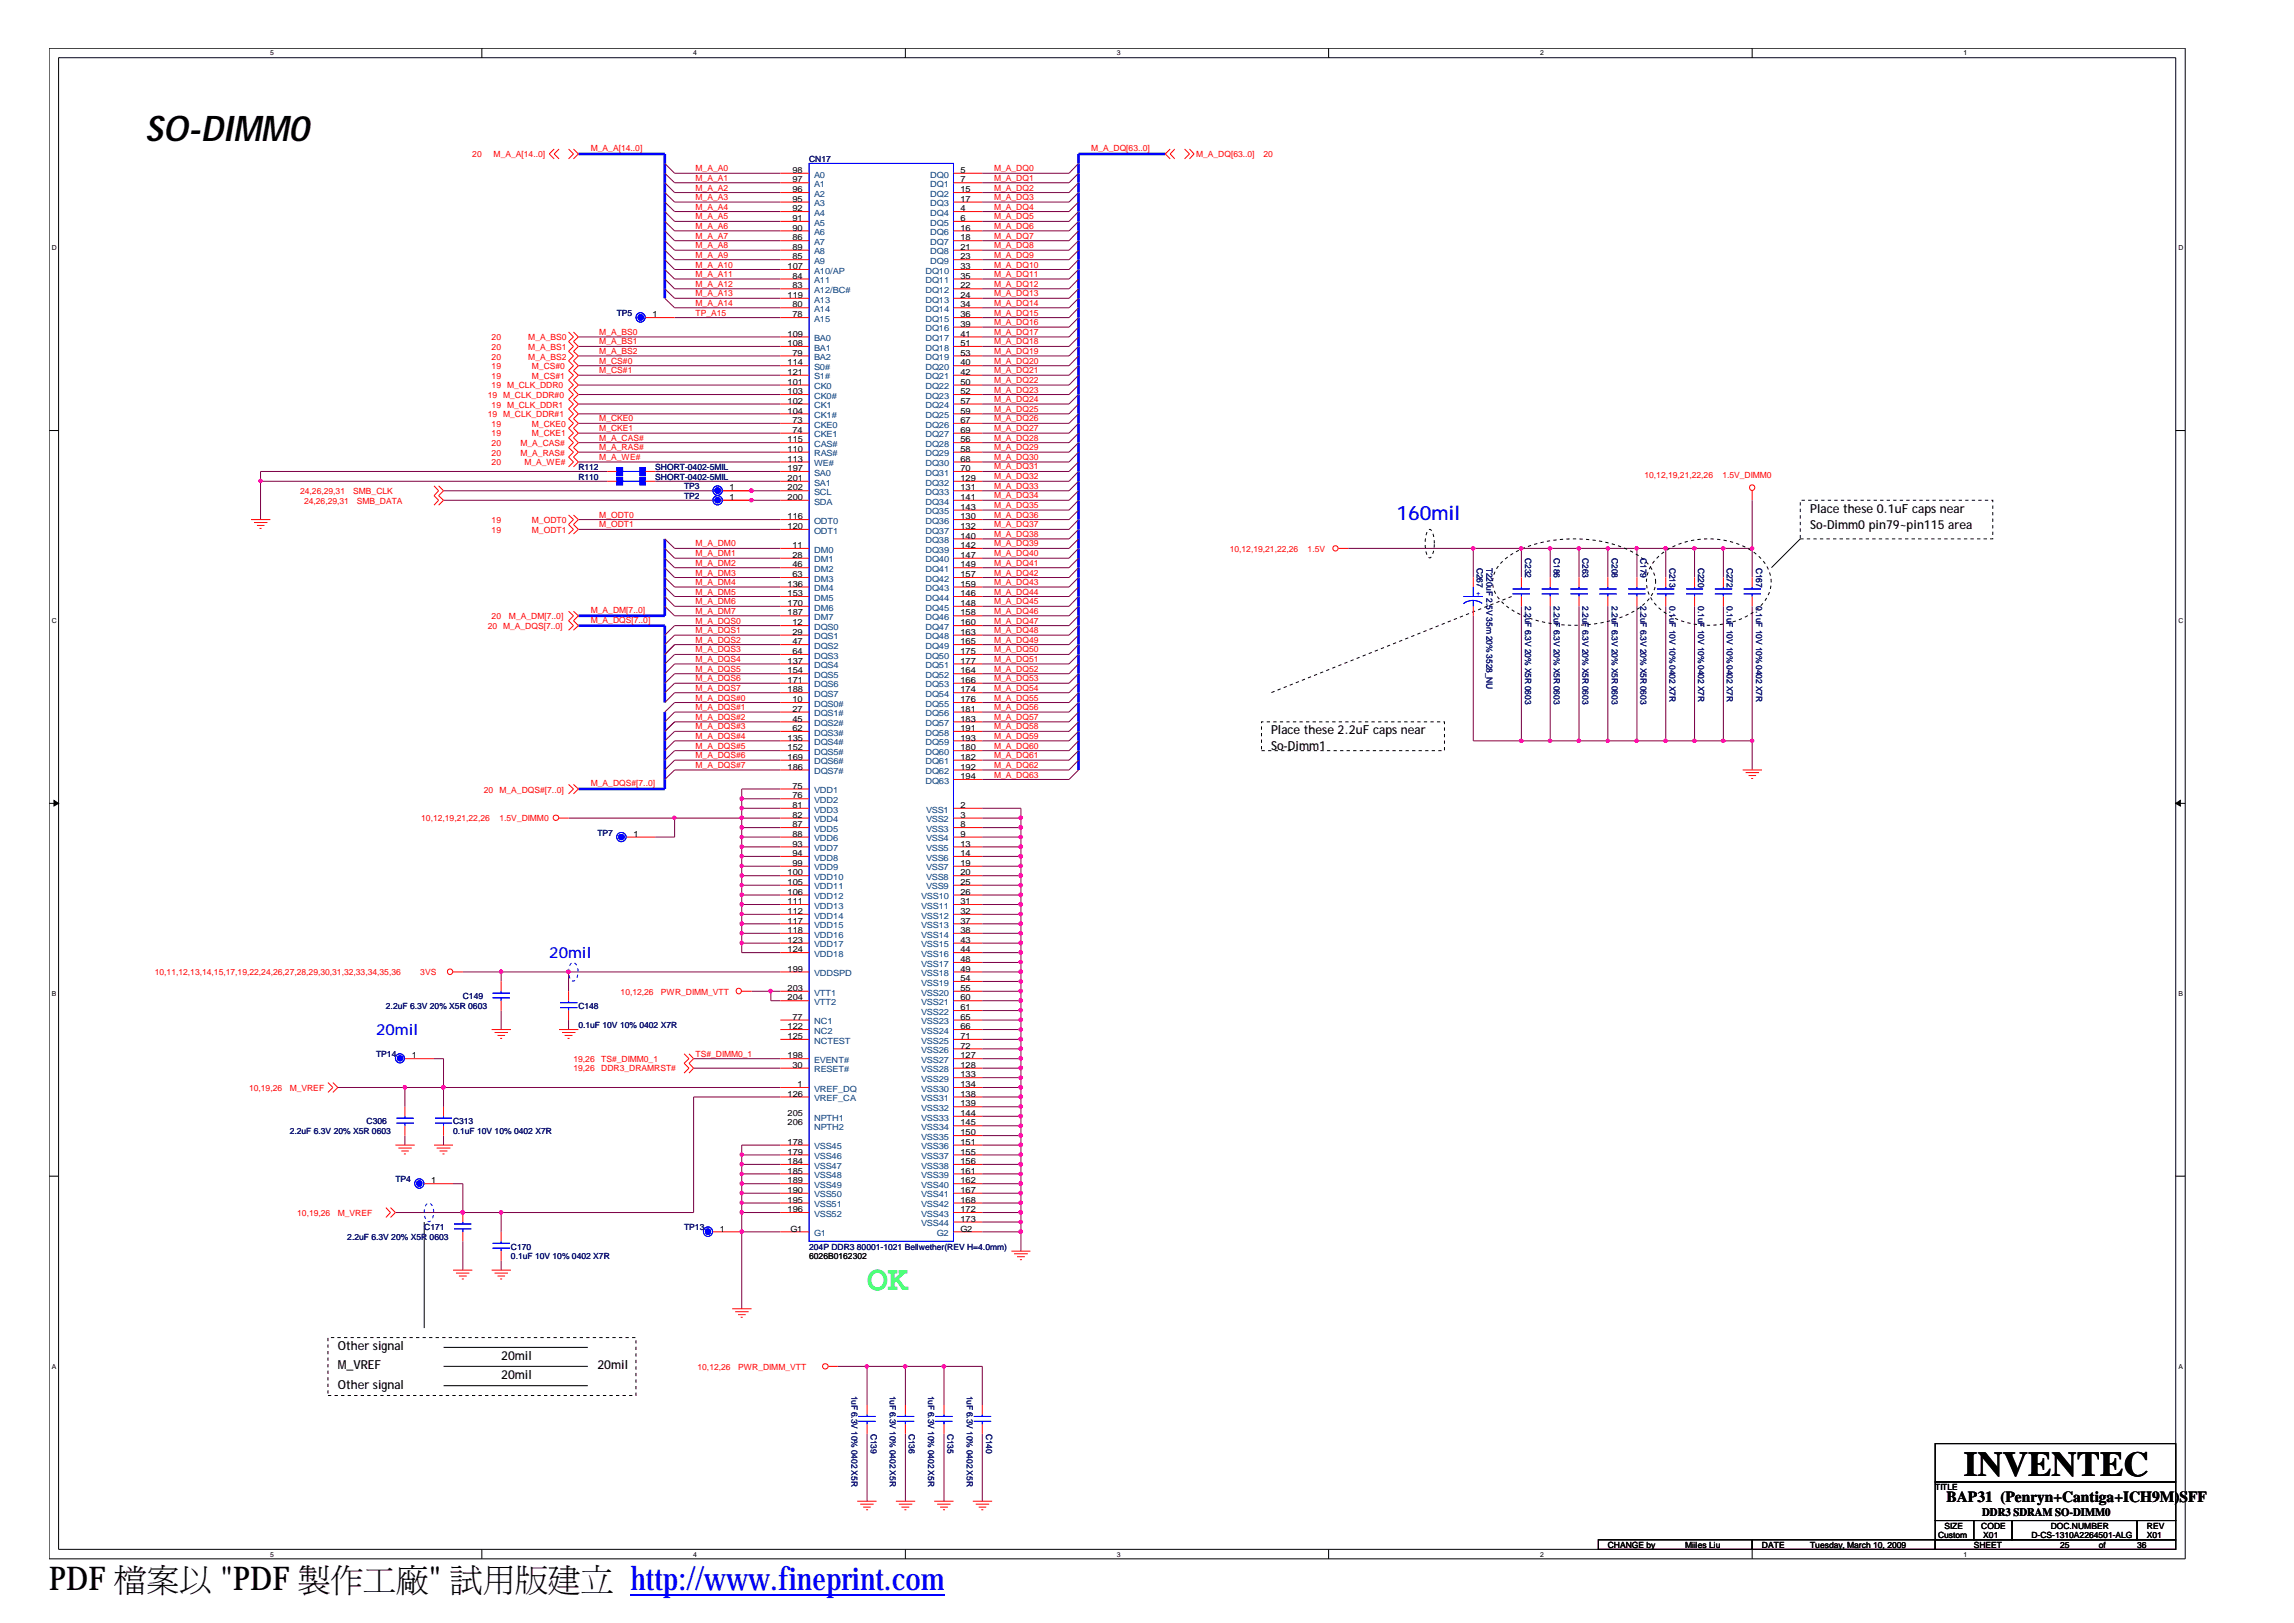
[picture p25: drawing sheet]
<svg xmlns="http://www.w3.org/2000/svg" width="297mm" height="210mm" viewBox="0 0 297 210" stroke-linecap="round" stroke-linejoin="round" font-family="sans-serif">
<defs><g id="words">
<text font-size="4.6" x="18.8" y="18.2">SO-DIMM0</text>
<text font-size="4.6" fill="#00ff40" x="112.1" y="166.8">OK</text>
<text font-size="4.5" x="254" y="190.9">INVENTEC</text>
<g font-size="4.2">
<text x="6.3" y="205.7">PDF 檔</text>
<text x="19" y="205.7">案</text>
<text x="23.2" y="205.7">以製&quot; 試立</text>
<text x="28.5" y="205.7">&quot;PDF</text>
<text x="42.8" y="205.7">作</text>
<text x="47" y="205.7">工用</text>
<text x="51.2" y="205.7">廠版</text>
<text x="70.9" y="205.7">建</text>
</g>
<text font-size="4.2" fill="#00f" x="81.5" y="205.7">http://www.fineprint.com</text>
<text font-size="2.6" fill="#00f" x="180.6" y="67.2">160mil</text>
<g font-size="2" fill="#00f">
<text x="71" y="123.9">20mil</text>
<text x="48.6" y="133.9">20mil</text>
</g>
<text font-size="2" x="251.8" y="194.2">BAP31 (Penryn+Cantiga+ICH9M)SFF</text>
<g font-size="1.6">
<text x="234.1" y="66.3">Place these 0.1uF caps near</text>
<text x="234.1" y="68.4">So-Dimm0 pin79~pin115 area</text>
<text x="164.4" y="95">Place these 2.2uF caps near</text>
<text x="164.4" y="97">So-Dimm1</text>
<text x="43.7" y="174.6">Other signal</text>
<text x="43.7" y="179.6">Other signal</text>
<text x="43.7" y="177.1">M_VREF</text>
<text x="64.8" y="178.3">20mil</text>
<text x="64.8" y="175.9">20mil</text>
<text x="77.3" y="177.1">20mil</text>
</g>
<text font-size="1.5" x="256.4" y="196">DDR3 SDRAM SO-DIMM0</text>
<g font-size="1.1" fill="#f00">
<text x="61.1" y="20.3">20</text>
<text x="63.8" y="20.3">M_A_A[14..0]</text>
<text x="76.4" y="19.5">M_A_A[14..0]</text>
<text x="90" y="22.2">M_A_A0</text>
<text x="90" y="23.4">M_A_A1</text>
<text x="128.6" y="23.4">M_A_DQ1</text>
<text x="128.6" y="22.2">M_A_DQ0</text>
<text x="141.1" y="19.5">M_A_DQ[63..0]</text>
<text x="154.7" y="20.3">M_A_DQ[63..0]</text>
<text x="163.4" y="20.3">20</text>
<text x="90" y="25.9">M_A_A3</text>
<text x="90" y="28.4">M_A_A5</text>
<text x="90" y="29.6">M_A_A6</text>
<text x="90" y="27.1">M_A_A4</text>
<text x="90" y="24.7">M_A_A2</text>
<text x="128.6" y="24.7">M_A_DQ2</text>
<text x="128.6" y="29.6">M_A_DQ6</text>
<text x="128.6" y="28.4">M_A_DQ5</text>
<text x="128.6" y="27.1">M_A_DQ4</text>
<text x="128.6" y="25.9">M_A_DQ3</text>
<text x="90" y="33.3">M_A_A9</text>
<text x="90" y="32.1">M_A_A8</text>
<text x="90" y="30.9">M_A_A7</text>
<text x="90" y="35.8">M_A_A11</text>
<text x="90" y="34.6">M_A_A10</text>
<text x="128.6" y="35.8">M_A_DQ11</text>
<text x="128.6" y="34.6">M_A_DQ10</text>
<text x="128.6" y="33.3">M_A_DQ9</text>
<text x="128.6" y="32.1">M_A_DQ8</text>
<text x="128.6" y="30.9">M_A_DQ7</text>
<text x="90" y="37.1">M_A_A12</text>
<text x="90" y="38.3">M_A_A13</text>
<text x="90" y="39.6">M_A_A14</text>
<text x="90" y="40.8">TP_A15</text>
<text x="128.6" y="38.3">M_A_DQ13</text>
<text x="128.6" y="37.1">M_A_DQ12</text>
<text x="128.6" y="40.8">M_A_DQ15</text>
<text x="128.6" y="39.6">M_A_DQ14</text>
<text x="63.6" y="46.5">20</text>
<text x="63.6" y="44">20</text>
<text x="63.6" y="45.2">20</text>
<text x="63.6" y="47.7">19</text>
<text x="68.3" y="46.5">M_A_BS2</text>
<text x="68.3" y="44">M_A_BS0</text>
<text x="68.3" y="45.2">M_A_BS1</text>
<text x="68.8" y="47.7">M_CS#0</text>
<text x="77.5" y="47">M_CS#0</text>
<text x="77.5" y="45.8">M_A_BS2</text>
<text x="77.5" y="43.3">M_A_BS0</text>
<text x="77.5" y="44.5">M_A_BS1</text>
<text x="128.6" y="45.8">M_A_DQ19</text>
<text x="128.6" y="44.5">M_A_DQ18</text>
<text x="128.6" y="47">M_A_DQ20</text>
<text x="128.6" y="43.3">M_A_DQ17</text>
<text x="128.6" y="42.1">M_A_DQ16</text>
<text x="63.1" y="53.9">19 M_CLK_DDR#1</text>
<text x="63.1" y="51.4">19 M_CLK_DDR#0</text>
<text x="63.6" y="49">19</text>
<text x="63.6" y="50.2">19 M_CLK_DDR0</text>
<text x="63.6" y="52.7">19 M_CLK_DDR1</text>
<text x="68.8" y="49">M_CS#1</text>
<text x="77.5" y="48.3">M_CS#1</text>
<text x="128.6" y="48.3">M_A_DQ21</text>
<text x="128.6" y="52">M_A_DQ24</text>
<text x="128.6" y="49.5">M_A_DQ22</text>
<text x="128.6" y="53.3">M_A_DQ25</text>
<text x="128.6" y="50.8">M_A_DQ23</text>
<text x="63.6" y="56.4">19</text>
<text x="63.6" y="57.7">20</text>
<text x="63.6" y="55.2">19</text>
<text x="63.6" y="58.9">20</text>
<text x="67.3" y="57.7">M_A_CAS#</text>
<text x="67.3" y="58.9">M_A_RAS#</text>
<text x="68.8" y="56.4">M_CKE1</text>
<text x="68.8" y="55.2">M_CKE0</text>
<text x="77.5" y="57">M_A_CAS#</text>
<text x="77.5" y="55.8">M_CKE1</text>
<text x="77.5" y="54.5">M_CKE0</text>
<text x="77.5" y="58.2">M_A_RAS#</text>
<text x="77.5" y="59.5">M_A_WE#</text>
<text x="128.6" y="54.5">M_A_DQ26</text>
<text x="128.6" y="57">M_A_DQ28</text>
<text x="128.6" y="55.8">M_A_DQ27</text>
<text x="128.6" y="58.2">M_A_DQ29</text>
<text x="128.6" y="59.5">M_A_DQ30</text>
<text x="38.8" y="63.9">24,26,29,31</text>
<text x="39.3" y="65.2">24,26,29,31</text>
<text x="45.7" y="63.9">SMB_CLK</text>
<text x="46.1" y="65.2">SMB_DATA</text>
<text x="63.6" y="60.2">20</text>
<text x="67.8" y="60.2">M_A_WE#</text>
<text x="128.6" y="64.4">M_A_DQ34</text>
<text x="128.6" y="65.7">M_A_DQ35</text>
<text x="128.6" y="60.7">M_A_DQ31</text>
<text x="128.6" y="63.2">M_A_DQ33</text>
<text x="128.6" y="62">M_A_DQ32</text>
<text x="212.7" y="61.8">10,12,19,21,22,26</text>
<text x="222.8" y="61.8">1.5V_DIMM0</text>
<text x="63.6" y="68.9">19</text>
<text x="63.6" y="67.7">19</text>
<text x="68.8" y="68.9">M_ODT1</text>
<text x="68.8" y="67.7">M_ODT0</text>
<text x="77.5" y="66.9">M_ODT0</text>
<text x="77.5" y="68.2">M_ODT1</text>
<text x="90" y="71.9">M_A_DM1</text>
<text x="90" y="70.7">M_A_DM0</text>
<text x="128.6" y="71.9">M_A_DQ40</text>
<text x="128.6" y="70.7">M_A_DQ39</text>
<text x="128.6" y="69.4">M_A_DQ38</text>
<text x="128.6" y="68.2">M_A_DQ37</text>
<text x="128.6" y="66.9">M_A_DQ36</text>
<text x="159" y="71.4">10,12,19,21,22,26</text>
<text x="169.1" y="71.4">1.5V</text>
<text x="90" y="76.9">M_A_DM5</text>
<text x="90" y="73.2">M_A_DM2</text>
<text x="90" y="74.4">M_A_DM3</text>
<text x="90" y="75.7">M_A_DM4</text>
<text x="128.6" y="74.4">M_A_DQ42</text>
<text x="128.6" y="76.9">M_A_DQ44</text>
<text x="128.6" y="73.2">M_A_DQ41</text>
<text x="128.6" y="75.7">M_A_DQ43</text>
<text x="63.1" y="81.3">20 M_A_DQS[7..0]</text>
<text x="63.6" y="80.1">20</text>
<text x="65.8" y="80.1">M_A_DM[7..0]</text>
<text x="76.4" y="79.3">M_A_DM[7..0]</text>
<text x="76.4" y="80.5">M_A_DQS[7..0]</text>
<text x="90" y="80.7">M_A_DQS0</text>
<text x="90" y="83.1">M_A_DQS2</text>
<text x="90" y="81.9">M_A_DQS1</text>
<text x="90" y="78.2">M_A_DM6</text>
<text x="90" y="79.4">M_A_DM7</text>
<text x="128.6" y="79.4">M_A_DQ46</text>
<text x="128.6" y="81.9">M_A_DQ48</text>
<text x="128.6" y="83.1">M_A_DQ49</text>
<text x="128.6" y="78.2">M_A_DQ45</text>
<text x="128.6" y="80.7">M_A_DQ47</text>
<text x="90" y="86.9">M_A_DQS5</text>
<text x="90" y="88.1">M_A_DQS6</text>
<text x="90" y="85.6">M_A_DQS4</text>
<text x="90" y="89.3">M_A_DQS7</text>
<text x="90" y="84.4">M_A_DQS3</text>
<text x="128.6" y="86.9">M_A_DQ52</text>
<text x="128.6" y="85.6">M_A_DQ51</text>
<text x="128.6" y="84.4">M_A_DQ50</text>
<text x="128.6" y="89.3">M_A_DQ54</text>
<text x="128.6" y="88.1">M_A_DQ53</text>
<text x="90" y="90.6">M_A_DQS#0</text>
<text x="90" y="93.1">M_A_DQS#2</text>
<text x="90" y="91.8">M_A_DQS#1</text>
<text x="90" y="94.3">M_A_DQS#3</text>
<text x="90" y="95.6">M_A_DQS#4</text>
<text x="128.6" y="94.3">M_A_DQ58</text>
<text x="128.6" y="93.1">M_A_DQ57</text>
<text x="128.6" y="90.6">M_A_DQ55</text>
<text x="128.6" y="95.6">M_A_DQ59</text>
<text x="128.6" y="91.8">M_A_DQ56</text>
<text x="76.4" y="101.7">M_A_DQS#[7..0]</text>
<text x="90" y="99.3">M_A_DQS#7</text>
<text x="90" y="98.1">M_A_DQS#6</text>
<text x="90" y="96.8">M_A_DQS#5</text>
<text x="128.6" y="98.1">M_A_DQ61</text>
<text x="128.6" y="96.8">M_A_DQ60</text>
<text x="128.6" y="100.6">M_A_DQ63</text>
<text x="128.6" y="99.3">M_A_DQ62</text>
<text x="54.5" y="106.2">10,12,19,21,22,26</text>
<text x="62.6" y="102.5">20</text>
<text x="64.6" y="106.2">1.5V_DIMM0</text>
<text x="64.6" y="102.5">M_A_DQS#[7..0]</text>
<text x="20" y="126.1">10,11,12,13,14,15,17,19,22,24,26,27,28,29,30,31,32,33,34,35,36</text>
<text x="54.4" y="126.1">3VS</text>
<text x="80.3" y="128.6">10,12,26</text>
<text x="85.5" y="128.6">PWR_DIMM_VTT</text>
<text x="74.2" y="137.3">19,26</text>
<text x="77.8" y="137.3">TS#_DIMM0_1</text>
<text x="90" y="136.7">TS#_DIMM0_1</text>
<text x="32.2" y="141.1">10,19,26</text>
<text x="37.5" y="141.1">M_VREF</text>
<text x="74.2" y="138.6">19,26</text>
<text x="77.8" y="138.6">DDR3_DRAMRST#</text>
<text x="38.4" y="157.2">10,19,26</text>
<text x="43.7" y="157.2">M_VREF</text>
<text x="90.2" y="177.2">10,12,26</text>
<text x="95.5" y="177.2">PWR_DIMM_VTT</text>
</g>
<g font-size="1.1">
<text x="102.5" y="22.4">98</text>
<text x="102.5" y="23.6">97</text>
<text x="124.2" y="22.4">5</text>
<text x="124.2" y="23.6">7</text>
<text x="102.5" y="24.9">96</text>
<text x="102.5" y="26.1">95</text>
<text x="102.5" y="27.3">92</text>
<text x="102.5" y="28.6">91</text>
<text x="102.5" y="29.8">90</text>
<text x="124.2" y="24.9">15</text>
<text x="124.2" y="26.1">17</text>
<text x="124.2" y="27.3">4</text>
<text x="124.2" y="28.6">6</text>
<text x="124.2" y="29.8">16</text>
<text x="101.9" y="34.8">107</text>
<text x="102.5" y="31.1">86</text>
<text x="102.5" y="32.3">89</text>
<text x="102.5" y="33.5">85</text>
<text x="124.2" y="31.1">18</text>
<text x="124.2" y="32.3">21</text>
<text x="124.2" y="33.5">23</text>
<text x="124.2" y="34.8">33</text>
<text x="84.4" y="41">1</text>
<text x="101.9" y="38.5">119</text>
<text x="102.5" y="36">84</text>
<text x="102.5" y="37.3">83</text>
<text x="102.5" y="39.8">80</text>
<text x="102.5" y="41">78</text>
<text x="124.2" y="36">35</text>
<text x="124.2" y="37.3">22</text>
<text x="124.2" y="38.5">24</text>
<text x="124.2" y="39.8">34</text>
<text x="124.2" y="41">36</text>
<text x="101.9" y="44.8">108</text>
<text x="101.9" y="43.5">109</text>
<text x="101.9" y="47.3">114</text>
<text x="102.5" y="46">79</text>
<text x="124.2" y="42.3">39</text>
<text x="124.2" y="43.5">41</text>
<text x="124.2" y="44.8">51</text>
<text x="124.2" y="46">53</text>
<text x="124.2" y="47.3">40</text>
<text x="101.9" y="49.8">101</text>
<text x="101.9" y="51">103</text>
<text x="101.9" y="52.2">102</text>
<text x="101.9" y="53.5">104</text>
<text x="101.9" y="48.5">121</text>
<text x="124.2" y="48.5">42</text>
<text x="124.2" y="49.8">50</text>
<text x="124.2" y="51">52</text>
<text x="124.2" y="52.2">57</text>
<text x="124.2" y="53.5">59</text>
<text x="101.9" y="57.2">115</text>
<text x="101.9" y="58.4">110</text>
<text x="101.9" y="59.7">113</text>
<text x="102.5" y="54.7">73</text>
<text x="102.5" y="56">74</text>
<text x="124.2" y="54.7">67</text>
<text x="124.2" y="56">69</text>
<text x="124.2" y="57.2">56</text>
<text x="124.2" y="58.4">58</text>
<text x="124.2" y="59.7">68</text>
<text x="94.4" y="64.7">1</text>
<text x="94.4" y="63.4">1</text>
<text x="101.9" y="60.9">197</text>
<text x="101.9" y="62.2">201</text>
<text x="101.9" y="63.4">202</text>
<text x="101.9" y="64.7">200</text>
<text x="124.2" y="60.9">70</text>
<text x="124.2" y="62.2">129</text>
<text x="124.2" y="63.4">131</text>
<text x="124.2" y="64.7">141</text>
<text x="124.2" y="65.9">143</text>
<text x="101.9" y="67.2">116</text>
<text x="101.9" y="68.4">120</text>
<text x="102.5" y="70.9">11</text>
<text x="124.2" y="67.2">130</text>
<text x="124.2" y="68.4">132</text>
<text x="124.2" y="69.7">140</text>
<text x="124.2" y="70.9">142</text>
<text x="101.9" y="75.9">136</text>
<text x="101.9" y="77.1">153</text>
<text x="102.5" y="72.2">28</text>
<text x="102.5" y="73.4">46</text>
<text x="102.5" y="74.6">63</text>
<text x="124.2" y="72.2">147</text>
<text x="124.2" y="73.4">149</text>
<text x="124.2" y="74.6">157</text>
<text x="124.2" y="75.9">159</text>
<text x="124.2" y="77.1">146</text>
<text x="101.9" y="78.4">170</text>
<text x="101.9" y="79.6">187</text>
<text x="102.5" y="80.9">12</text>
<text x="102.5" y="82.1">29</text>
<text x="102.5" y="83.3">47</text>
<text x="124.2" y="78.4">148</text>
<text x="124.2" y="79.6">158</text>
<text x="124.2" y="80.9">160</text>
<text x="124.2" y="82.1">163</text>
<text x="124.2" y="83.3">165</text>
<text x="101.9" y="85.8">137</text>
<text x="101.9" y="87.1">154</text>
<text x="101.9" y="88.3">171</text>
<text x="101.9" y="89.5">188</text>
<text x="102.5" y="84.6">64</text>
<text x="124.2" y="84.6">175</text>
<text x="124.2" y="85.8">177</text>
<text x="124.2" y="87.1">164</text>
<text x="124.2" y="88.3">166</text>
<text x="124.2" y="89.5">174</text>
<text x="101.9" y="95.8">135</text>
<text x="102.5" y="90.8">10</text>
<text x="102.5" y="92">27</text>
<text x="102.5" y="93.3">45</text>
<text x="102.5" y="94.5">62</text>
<text x="124.2" y="90.8">176</text>
<text x="124.2" y="92">181</text>
<text x="124.2" y="93.3">183</text>
<text x="124.2" y="94.5">191</text>
<text x="124.2" y="95.8">193</text>
<text x="101.9" y="97">152</text>
<text x="101.9" y="98.3">169</text>
<text x="101.9" y="99.5">186</text>
<text x="102.5" y="102">75</text>
<text x="124.2" y="97">180</text>
<text x="124.2" y="98.3">182</text>
<text x="124.2" y="99.5">192</text>
<text x="124.2" y="100.8">194</text>
<text x="102.5" y="103.3">76</text>
<text x="102.5" y="104.5">81</text>
<text x="102.5" y="105.8">82</text>
<text x="102.5" y="107">87</text>
<text x="124.2" y="104.5">2</text>
<text x="124.2" y="105.8">3</text>
<text x="124.2" y="107">8</text>
<text x="81.9" y="108.2">1</text>
<text x="101.9" y="113.2">100</text>
<text x="102.5" y="108.2">88</text>
<text x="102.5" y="109.5">93</text>
<text x="102.5" y="110.7">94</text>
<text x="102.5" y="112">99</text>
<text x="124.2" y="108.2">9</text>
<text x="124.2" y="109.5">13</text>
<text x="124.2" y="110.7">14</text>
<text x="124.2" y="112">19</text>
<text x="124.2" y="113.2">20</text>
<text x="101.9" y="114.4">105</text>
<text x="101.9" y="115.7">106</text>
<text x="101.9" y="116.9">111</text>
<text x="101.9" y="118.2">112</text>
<text x="101.9" y="119.4">117</text>
<text x="124.2" y="114.4">25</text>
<text x="124.2" y="115.7">26</text>
<text x="124.2" y="116.9">31</text>
<text x="124.2" y="118.2">32</text>
<text x="124.2" y="119.4">37</text>
<text x="101.9" y="125.7">199</text>
<text x="101.9" y="120.7">118</text>
<text x="101.9" y="121.9">123</text>
<text x="101.9" y="123.2">124</text>
<text x="124.2" y="120.7">38</text>
<text x="124.2" y="121.9">43</text>
<text x="124.2" y="123.2">44</text>
<text x="124.2" y="124.4">48</text>
<text x="124.2" y="125.7">49</text>
<text x="101.9" y="128.2">203</text>
<text x="101.9" y="129.4">204</text>
<text x="102.5" y="131.9">77</text>
<text x="124.2" y="126.9">54</text>
<text x="124.2" y="128.2">55</text>
<text x="124.2" y="129.4">60</text>
<text x="124.2" y="130.7">61</text>
<text x="124.2" y="131.9">65</text>
<text x="53.3" y="136.9">1</text>
<text x="101.9" y="133.1">122</text>
<text x="101.9" y="134.4">125</text>
<text x="101.9" y="136.9">198</text>
<text x="124.2" y="133.1">66</text>
<text x="124.2" y="134.4">71</text>
<text x="124.2" y="135.6">72</text>
<text x="124.2" y="136.9">127</text>
<text x="101.9" y="141.8">126</text>
<text x="102.5" y="138.1">30</text>
<text x="103.1" y="140.6">1</text>
<text x="124.2" y="138.1">128</text>
<text x="124.2" y="139.3">133</text>
<text x="124.2" y="140.6">134</text>
<text x="124.2" y="141.8">138</text>
<text x="124.2" y="143.1">139</text>
<text x="101.9" y="148.1">178</text>
<text x="101.9" y="149.3">179</text>
<text x="101.9" y="144.3">205</text>
<text x="101.9" y="145.6">206</text>
<text x="124.2" y="144.3">144</text>
<text x="124.2" y="145.6">145</text>
<text x="124.2" y="146.8">150</text>
<text x="124.2" y="148.1">151</text>
<text x="124.2" y="149.3">155</text>
<text x="55.8" y="153">1</text>
<text x="101.9" y="150.6">184</text>
<text x="101.9" y="151.8">185</text>
<text x="101.9" y="153">189</text>
<text x="101.9" y="154.3">190</text>
<text x="101.9" y="155.5">195</text>
<text x="124.2" y="150.6">156</text>
<text x="124.2" y="151.8">161</text>
<text x="124.2" y="153">162</text>
<text x="124.2" y="154.3">167</text>
<text x="124.2" y="155.5">168</text>
<text x="93.1" y="159.3">1</text>
<text x="101.9" y="156.8">196</text>
<text x="102.2" y="159.3">G1</text>
<text x="124.2" y="156.8">172</text>
<text x="124.2" y="158">173</text>
<text x="124.2" y="159.3">G2</text>
<text x="104.6" y="162.9">6026B0162302</text>
<text x="250.3" y="192.7">TITLE</text>
<text x="251.5" y="197.7">SIZE</text>
<text x="256.2" y="197.7">CODE</text>
<text x="265.2" y="197.7">DOC.NUMBER</text>
<text x="277.7" y="197.7">REV</text>
<text x="207.9" y="200.2">CHANGE by</text>
<text x="217.9" y="200.2">Miiles Liu</text>
<text x="227.9" y="200.2">DATE</text>
<text x="234.1" y="200.2">Tuesday, March 10, 2009</text>
<text x="250.7" y="198.9">Custom</text>
<text x="255.3" y="200.2">SHEET</text>
<text x="256.5" y="198.9">X01</text>
<text x="262.7" y="198.9">D-CS-1310A2264501-ALG</text>
<text x="266.4" y="200.2">25</text>
<text x="271.4" y="200.2">of</text>
<text x="276.4" y="200.2">36</text>
<text x="277.7" y="198.9">X01</text>
</g>
<g font-size="1.1" fill="#000080">
<text x="104.6" y="21">CN17</text>
<text x="79.8" y="40.9">TP5</text>
<text x="74.8" y="62">R110</text>
<text x="74.8" y="60.8">R112</text>
<text x="84.8" y="62">SHORT-0402-5MIL</text>
<text x="84.8" y="60.8">SHORT-0402-5MIL</text>
<text x="88.5" y="64.5">TP2</text>
<text x="88.5" y="63.3">TP3</text>
<text x="191" y="73.4" transform="rotate(90 191 73.4)">C267</text>
<text x="192.2" y="73.4" transform="rotate(90 192.2 73.4)">T220uF 2.5V 35m 20% 3528_NU</text>
<text x="197.2" y="72.2" transform="rotate(90 197.2 72.2)">C232</text>
<text x="201" y="72.2" transform="rotate(90 201 72.2)">C186</text>
<text x="204.7" y="72.2" transform="rotate(90 204.7 72.2)">C263</text>
<text x="208.4" y="72.2" transform="rotate(90 208.4 72.2)">C208</text>
<text x="212.2" y="72.2" transform="rotate(90 212.2 72.2)">C179</text>
<text x="215.9" y="73.4" transform="rotate(90 215.9 73.4)">C213</text>
<text x="219.6" y="73.4" transform="rotate(90 219.6 73.4)">C220</text>
<text x="223.4" y="73.4" transform="rotate(90 223.4 73.4)">C272</text>
<text x="227.1" y="73.4" transform="rotate(90 227.1 73.4)">C167</text>
<text x="197.2" y="78.4" transform="rotate(90 197.2 78.4)">2.2uF 6.3V 20% X5R 0603</text>
<text x="201" y="78.4" transform="rotate(90 201 78.4)">2.2uF 6.3V 20% X5R 0603</text>
<text x="204.7" y="78.4" transform="rotate(90 204.7 78.4)">2.2uF 6.3V 20% X5R 0603</text>
<text x="208.4" y="78.4" transform="rotate(90 208.4 78.4)">2.2uF 6.3V 20% X5R 0603</text>
<text x="212.2" y="78.4" transform="rotate(90 212.2 78.4)">2.2uF 6.3V 20% X5R 0603</text>
<text x="215.9" y="78.4" transform="rotate(90 215.9 78.4)">0.1uF 10V 10% 0402 X7R</text>
<text x="219.6" y="78.4" transform="rotate(90 219.6 78.4)">0.1uF 10V 10% 0402 X7R</text>
<text x="223.4" y="78.4" transform="rotate(90 223.4 78.4)">0.1uF 10V 10% 0402 X7R</text>
<text x="227.1" y="78.4" transform="rotate(90 227.1 78.4)">0.1uF 10V 10% 0402 X7R</text>
<text x="77.3" y="108.1">TP7</text>
<text x="49.9" y="130.5">2.2uF 6.3V 20% X5R 0603</text>
<text x="59.9" y="129.3">C149</text>
<text x="74.8" y="130.5">C148</text>
<text x="48.6" y="136.7">TP14</text>
<text x="74.8" y="133">0.1uF 10V 10% 0402 X7R</text>
<text x="37.5" y="146.7">2.2uF 6.3V 20% X5R 0603</text>
<text x="47.4" y="145.4">C306</text>
<text x="58.6" y="145.4">C313</text>
<text x="58.6" y="146.7">0.1uF 10V 10% 0402 X7R</text>
<text x="51.1" y="152.9">TP4</text>
<text x="44.9" y="160.4">2.2uF 6.3V 20% X5R 0603</text>
<text x="54.9" y="159.1">C171</text>
<text x="66.1" y="161.6">C170</text>
<text x="88.5" y="159.1">TP13</text>
<text x="104.6" y="161.6">204P DDR3 80001-1021 Bellwether(REV H=4.0mm)</text>
<text x="66.1" y="162.9">0.1uF 10V 10% 0402 X7R</text>
<text x="110.1" y="180.5" transform="rotate(90 110.1 180.5)">1uF 6.3V 10% 0402 X5R</text>
<text x="112.6" y="185.4" transform="rotate(90 112.6 185.4)">C139</text>
<text x="115.1" y="180.5" transform="rotate(90 115.1 180.5)">1uF 6.3V 10% 0402 X5R</text>
<text x="117.6" y="185.4" transform="rotate(90 117.6 185.4)">C136</text>
<text x="120.1" y="180.5" transform="rotate(90 120.1 180.5)">1uF 6.3V 10% 0402 X5R</text>
<text x="122.6" y="185.4" transform="rotate(90 122.6 185.4)">C135</text>
<text x="125.1" y="180.5" transform="rotate(90 125.1 180.5)">1uF 6.3V 10% 0402 X5R</text>
<text x="127.6" y="185.4" transform="rotate(90 127.6 185.4)">C140</text>
</g>
<g font-size="1.1" fill="#004080">
<text x="105.3" y="23">A0</text>
<text x="120.3" y="23">DQ0</text>
<text x="105.3" y="24.2">A1</text>
<text x="105.3" y="25.5">A2</text>
<text x="105.3" y="26.7">A3</text>
<text x="105.3" y="27.9">A4</text>
<text x="105.3" y="29.2">A5</text>
<text x="120.3" y="24.2">DQ1</text>
<text x="120.3" y="25.5">DQ2</text>
<text x="120.3" y="26.7">DQ3</text>
<text x="120.3" y="27.9">DQ4</text>
<text x="120.3" y="29.2">DQ5</text>
<text x="105.3" y="30.4">A6</text>
<text x="105.3" y="31.7">A7</text>
<text x="105.3" y="32.9">A8</text>
<text x="105.3" y="34.1">A9</text>
<text x="105.3" y="35.4">A10/AP</text>
<text x="119.7" y="35.4">DQ10</text>
<text x="120.3" y="30.4">DQ6</text>
<text x="120.3" y="31.7">DQ7</text>
<text x="120.3" y="32.9">DQ8</text>
<text x="120.3" y="34.1">DQ9</text>
<text x="105.3" y="36.6">A11</text>
<text x="105.3" y="37.9">A12/BC#</text>
<text x="105.3" y="39.1">A13</text>
<text x="105.3" y="40.4">A14</text>
<text x="105.3" y="41.6">A15</text>
<text x="119.7" y="36.6">DQ11</text>
<text x="119.7" y="37.9">DQ12</text>
<text x="119.7" y="39.1">DQ13</text>
<text x="119.7" y="40.4">DQ14</text>
<text x="119.7" y="41.6">DQ15</text>
<text x="105.3" y="45.4">BA1</text>
<text x="105.3" y="44.1">BA0</text>
<text x="105.3" y="47.9">S0#</text>
<text x="105.3" y="46.6">BA2</text>
<text x="119.7" y="42.9">DQ16</text>
<text x="119.7" y="44.1">DQ17</text>
<text x="119.7" y="45.4">DQ18</text>
<text x="119.7" y="46.6">DQ19</text>
<text x="119.7" y="47.9">DQ20</text>
<text x="105.3" y="50.3">CK0</text>
<text x="105.3" y="51.6">CK0#</text>
<text x="105.3" y="52.8">CK1</text>
<text x="105.3" y="49.1">S1#</text>
<text x="119.7" y="49.1">DQ21</text>
<text x="119.7" y="50.3">DQ22</text>
<text x="119.7" y="51.6">DQ23</text>
<text x="119.7" y="52.8">DQ24</text>
<text x="105.3" y="54.1">CK1#</text>
<text x="105.3" y="55.3">CKE0</text>
<text x="105.3" y="56.6">CKE1</text>
<text x="105.3" y="57.8">CAS#</text>
<text x="105.3" y="59">RAS#</text>
<text x="119.7" y="54.1">DQ25</text>
<text x="119.7" y="55.3">DQ26</text>
<text x="119.7" y="56.6">DQ27</text>
<text x="119.7" y="57.8">DQ28</text>
<text x="119.7" y="59">DQ29</text>
<text x="105.3" y="60.3">WE#</text>
<text x="105.3" y="61.5">SA0</text>
<text x="105.3" y="62.8">SA1</text>
<text x="105.3" y="64">SCL</text>
<text x="105.3" y="65.2">SDA</text>
<text x="119.7" y="60.3">DQ30</text>
<text x="119.7" y="61.5">DQ31</text>
<text x="119.7" y="62.8">DQ32</text>
<text x="119.7" y="64">DQ33</text>
<text x="119.7" y="65.2">DQ34</text>
<text x="105.3" y="71.5">DM0</text>
<text x="105.3" y="67.7">ODT0</text>
<text x="105.3" y="69">ODT1</text>
<text x="119.7" y="66.5">DQ35</text>
<text x="119.7" y="67.7">DQ36</text>
<text x="119.7" y="69">DQ37</text>
<text x="119.7" y="70.2">DQ38</text>
<text x="119.7" y="71.5">DQ39</text>
<text x="105.3" y="72.7">DM1</text>
<text x="105.3" y="74">DM2</text>
<text x="105.3" y="75.2">DM3</text>
<text x="105.3" y="76.5">DM4</text>
<text x="105.3" y="77.7">DM5</text>
<text x="119.7" y="72.7">DQ40</text>
<text x="119.7" y="74">DQ41</text>
<text x="119.7" y="75.2">DQ42</text>
<text x="119.7" y="76.5">DQ43</text>
<text x="119.7" y="77.7">DQ44</text>
<text x="105.3" y="79">DM6</text>
<text x="105.3" y="80.2">DM7</text>
<text x="105.3" y="81.5">DQS0</text>
<text x="105.3" y="82.7">DQS1</text>
<text x="105.3" y="83.9">DQS2</text>
<text x="119.7" y="79">DQ45</text>
<text x="119.7" y="80.2">DQ46</text>
<text x="119.7" y="81.5">DQ47</text>
<text x="119.7" y="82.7">DQ48</text>
<text x="119.7" y="83.9">DQ49</text>
<text x="105.3" y="85.2">DQS3</text>
<text x="105.3" y="86.4">DQS4</text>
<text x="105.3" y="87.7">DQS5</text>
<text x="105.3" y="88.9">DQS6</text>
<text x="119.7" y="85.2">DQ50</text>
<text x="119.7" y="86.4">DQ51</text>
<text x="119.7" y="87.7">DQ52</text>
<text x="119.7" y="88.9">DQ53</text>
<text x="105.3" y="90.1">DQS7</text>
<text x="105.3" y="91.4">DQS0#</text>
<text x="105.3" y="92.6">DQS1#</text>
<text x="105.3" y="93.9">DQS2#</text>
<text x="105.3" y="95.1">DQS3#</text>
<text x="119.7" y="90.1">DQ54</text>
<text x="119.7" y="91.4">DQ55</text>
<text x="119.7" y="92.6">DQ56</text>
<text x="119.7" y="93.9">DQ57</text>
<text x="119.7" y="95.1">DQ58</text>
<text x="105.3" y="96.4">DQS4#</text>
<text x="105.3" y="97.6">DQS5#</text>
<text x="105.3" y="98.9">DQS6#</text>
<text x="105.3" y="100.1">DQS7#</text>
<text x="119.7" y="96.4">DQ59</text>
<text x="119.7" y="97.6">DQ60</text>
<text x="119.7" y="98.9">DQ61</text>
<text x="119.7" y="100.1">DQ62</text>
<text x="119.7" y="101.4">DQ63</text>
<text x="105.3" y="102.6">VDD1</text>
<text x="105.3" y="103.9">VDD2</text>
<text x="105.3" y="105.1">VDD3</text>
<text x="105.3" y="106.4">VDD4</text>
<text x="105.3" y="107.6">VDD5</text>
<text x="119.8" y="105.1">VSS1</text>
<text x="119.8" y="106.4">VSS2</text>
<text x="119.8" y="107.6">VSS3</text>
<text x="105.3" y="108.8">VDD6</text>
<text x="105.3" y="110.1">VDD7</text>
<text x="105.3" y="111.3">VDD8</text>
<text x="105.3" y="112.6">VDD9</text>
<text x="105.3" y="113.8">VDD10</text>
<text x="119.8" y="108.8">VSS4</text>
<text x="119.8" y="110.1">VSS5</text>
<text x="119.8" y="111.3">VSS6</text>
<text x="119.8" y="112.6">VSS7</text>
<text x="119.8" y="113.8">VSS8</text>
<text x="105.3" y="115">VDD11</text>
<text x="105.3" y="116.3">VDD12</text>
<text x="105.3" y="117.5">VDD13</text>
<text x="105.3" y="118.8">VDD14</text>
<text x="119.1" y="116.3">VSS10</text>
<text x="119.1" y="117.5">VSS11</text>
<text x="119.1" y="118.8">VSS12</text>
<text x="119.8" y="115">VSS9</text>
<text x="105.3" y="120">VDD15</text>
<text x="105.3" y="121.3">VDD16</text>
<text x="105.3" y="122.5">VDD17</text>
<text x="105.3" y="123.8">VDD18</text>
<text x="119.1" y="120">VSS13</text>
<text x="119.1" y="121.3">VSS14</text>
<text x="119.1" y="122.5">VSS15</text>
<text x="119.1" y="123.8">VSS16</text>
<text x="119.1" y="125">VSS17</text>
<text x="105.3" y="126.3">VDDSPD</text>
<text x="105.3" y="128.7">VTT1</text>
<text x="105.3" y="130">VTT2</text>
<text x="119.1" y="126.3">VSS18</text>
<text x="119.1" y="127.5">VSS19</text>
<text x="119.1" y="128.7">VSS20</text>
<text x="119.1" y="130">VSS21</text>
<text x="119.1" y="131.2">VSS22</text>
<text x="105.3" y="132.5">NC1</text>
<text x="105.3" y="133.7">NC2</text>
<text x="105.3" y="135">NCTEST</text>
<text x="105.3" y="137.5">EVENT#</text>
<text x="119.1" y="132.5">VSS23</text>
<text x="119.1" y="133.7">VSS24</text>
<text x="119.1" y="135">VSS25</text>
<text x="119.1" y="136.2">VSS26</text>
<text x="119.1" y="137.5">VSS27</text>
<text x="105.3" y="142.4">VREF_CA</text>
<text x="105.3" y="138.7">RESET#</text>
<text x="105.3" y="141.2">VREF_DQ</text>
<text x="119.1" y="138.7">VSS28</text>
<text x="119.1" y="139.9">VSS29</text>
<text x="119.1" y="141.2">VSS30</text>
<text x="119.1" y="142.4">VSS31</text>
<text x="119.1" y="143.7">VSS32</text>
<text x="105.3" y="148.6">VSS45</text>
<text x="105.3" y="149.9">VSS46</text>
<text x="105.3" y="144.9">NPTH1</text>
<text x="105.3" y="146.1">NPTH2</text>
<text x="119.1" y="144.9">VSS33</text>
<text x="119.1" y="146.1">VSS34</text>
<text x="119.1" y="147.4">VSS35</text>
<text x="119.1" y="148.6">VSS36</text>
<text x="119.1" y="149.9">VSS37</text>
<text x="105.3" y="151.1">VSS47</text>
<text x="105.3" y="152.4">VSS48</text>
<text x="105.3" y="153.6">VSS49</text>
<text x="105.3" y="154.9">VSS50</text>
<text x="119.1" y="151.1">VSS38</text>
<text x="119.1" y="152.4">VSS39</text>
<text x="119.1" y="153.6">VSS40</text>
<text x="119.1" y="154.9">VSS41</text>
<text x="105.3" y="156.1">VSS51</text>
<text x="105.3" y="157.4">VSS52</text>
<text x="105.3" y="159.9">G1</text>
<text x="119.1" y="156.1">VSS42</text>
<text x="119.1" y="157.4">VSS43</text>
<text x="119.1" y="158.6">VSS44</text>
<text x="121.2" y="159.9">G2</text>
</g>
<text font-size="1.1" fill="#00f" x="190.9" y="77.1">+</text>
<g font-size=".9">
<text x="34.9" y="7.2">5</text>
<text x="89.7" y="7.2">4</text>
<text x="144.4" y="7.2">3</text>
<text x="199.2" y="7.2">2</text>
<text x="254" y="7.2">1</text>
<text x="6.7" y="32.4">D</text>
<text x="281.7" y="32.4">D</text>
<text x="6.7" y="80.6">C</text>
<text x="281.7" y="80.6">C</text>
<text x="6.7" y="128.8">B</text>
<text x="281.7" y="128.8">B</text>
<text x="6.7" y="177">A</text>
<text x="281.7" y="177">A</text>
<text x="34.9" y="201.3">5</text>
<text x="89.7" y="201.3">4</text>
<text x="144.4" y="201.3">3</text>
<text x="199.2" y="201.3">2</text>
<text x="254" y="201.3">1</text>
</g>
</g></defs>
<g fill="none" stroke="#000" stroke-width=".13">
<path d="M6.3 6.2h276.3v195.4h-276.3zM7.6 7.5h273.8v192.9h-273.8zM62.3 6.2v1.3M117.1 6.2v1.3M171.8 6.2v1.3M226.6 6.2v1.3M6.3 55.7h1.3M281.4 55.7h1.2M232.8 69.7l-3.7 3.7M6.3 103.9h1.3M281.4 103.9h1.2M6.3 152.1h1.3"/>
<path d="M54.9 158v13.8M281.4 152.1h1.2M57.4 179.2h18.6M57.4 176.7h18.6M57.4 174.3h18.6M206.7 199.2h19.9v1.2h-19.9zM226.6 199.2h23.7v1.2h-23.7zM250.3 186.7h31.1v5h-31.1zM250.3 196.7h5v2.5h-5zM250.3 199.2h31.1v1.2h-31.1zM250.3 191.7h31.1v5h-31.1zM255.3 196.7h4.9v2.5h-4.9z"/>
<path d="M260.2 196.7h16.2v2.5h-16.2zM276.4 196.7h5v2.5h-5zM62.3 200.4v1.2M117.1 200.4v1.2M171.8 200.4v1.2M226.6 200.4v1.2"/>
</g>
<g fill="#000" stroke="#000" stroke-width=".13">
<path d="M7 103.5l.6 .4-.6 .3z" fill-rule="evenodd"/>
<path d="M281.4 103.9l.6-.4v.7z" fill-rule="evenodd"/>
</g>
<g fill="none" stroke="#800040" stroke-width=".13">
<path d="M86 36.1l1.2 1.3h13.7M86 32.4l1.2 1.2h13.7M86 24.9l1.2 1.2h13.7M86 27.4l1.2 1.2h13.7M86 28.6l1.2 1.3h13.7M86 26.1l1.2 1.3h13.7M86 21.1l1.2 1.3h13.7M86 31.1l1.2 1.3h13.7M86 29.9l1.2 1.2h13.7M86 23.6l1.2 1.3h13.7M86 34.9l1.2 1.2h13.7M86 37.4l1.2 1.2h13.7"/>
<path d="M86 33.6l1.2 1.3h13.7M86 22.4l1.2 1.2h13.7M86 38.6l1.2 1.2h13.7M139.5 36.1l-1.2 1.3h-11.3M139.5 32.4l-1.2 1.2h-11.3M139.5 24.9l-1.2 1.2h-11.3M139.5 27.4l-1.2 1.2h-11.3M139.5 28.6l-1.2 1.3h-11.3M139.5 26.1l-1.2 1.3h-11.3M139.5 21.1l-1.2 1.3h-11.3M139.5 31.1l-1.2 1.3h-11.3M139.5 29.9l-1.2 1.2h-11.3"/>
<path d="M139.5 23.6l-1.2 1.3h-11.3M139.5 34.9l-1.2 1.2h-11.3M139.5 37.4l-1.2 1.2h-11.3M139.5 33.6l-1.2 1.3h-11.3M139.5 22.4l-1.2 1.2h-11.3M139.5 39.8l-1.2 1.3h-11.3M139.5 38.6l-1.2 1.2h-11.3M74.8 47.3h26.1M74.8 53.5h26.1M74.8 57.2h26.1M74.8 56h26.1M74.8 48.5h26.1"/>
<path d="M74.8 54.8h26.1M74.8 58.5h26.1M74.8 59.7h26.1M74.8 51h26.1M74.8 49.8h26.1M74.8 52.3h26.1M74.8 46h26.1M74.8 44.8h26.1M74.8 43.6h26.1M87.2 41.1h13.7M139.5 46l-1.2 1.3h-11.3M139.5 52.3l-1.2 1.2h-11.3"/>
<path d="M139.5 56l-1.2 1.2h-11.3M139.5 54.8l-1.2 1.2h-11.3M139.5 47.3l-1.2 1.2h-11.3M139.5 53.5l-1.2 1.3h-11.3M139.5 57.2l-1.2 1.3h-11.3M139.5 58.5l-1.2 1.2h-11.3M139.5 49.8l-1.2 1.2h-11.3M139.5 48.5l-1.2 1.3h-11.3M139.5 59.7l-1.2 1.3h-11.3M139.5 51l-1.2 1.3h-11.3M139.5 44.8l-1.2 1.2h-11.3M139.5 43.6l-1.2 1.2h-11.3"/>
<path d="M139.5 42.3l-1.2 1.3h-11.3M139.5 41.1l-1.2 1.2h-11.3M33.7 62.2h44.8M57.4 64.7h43.5M57.4 63.5h43.5M74.8 67.2h26.1M74.8 68.5h26.1M78.5 61h-44.8v6.2M84.8 61h16.1M84.8 62.2h16.1M86 70.9l1.2 1.3h13.7M86 75.9l1.2 1.2h13.7"/>
<path d="M86 72.2l1.2 1.2h13.7M86 73.4l1.2 1.3h13.7M86 77.1l1.2 1.3h13.7M86 74.7l1.2 1.2h13.7M86 78.4l1.2 1.2h13.7M86 69.7l1.2 1.2h13.7M139.5 79.6l-1.2 1.3h-11.3M139.5 66l-1.2 1.2h-11.3M139.5 70.9l-1.2 1.3h-11.3M139.5 67.2l-1.2 1.3h-11.3M139.5 75.9l-1.2 1.2h-11.3M139.5 72.2l-1.2 1.2h-11.3"/>
<path d="M139.5 63.5l-1.2 1.2h-11.3M139.5 73.4l-1.2 1.3h-11.3M139.5 77.1l-1.2 1.3h-11.3M139.5 74.7l-1.2 1.2h-11.3M139.5 62.2l-1.2 1.3h-11.3M139.5 78.4l-1.2 1.2h-11.3M139.5 69.7l-1.2 1.2h-11.3M139.5 64.7l-1.2 1.3h-11.3M139.5 68.5l-1.2 1.2h-11.3M139.5 61l-1.2 1.2h-11.3M174.4 70.9h52.2M190.5 79.6v16.2h36.1"/>
<path d="M190.5 70.9v3.8M196.8 70.9v3.8M196.8 78.4v17.4M200.5 70.9v3.8M200.5 78.4v17.4M204.2 70.9v3.8M204.2 78.4v17.4M207.9 70.9v3.8M207.9 78.4v17.4M211.7 70.9v3.8M211.7 78.4v17.4M215.4 70.9v3.8"/>
<path d="M215.4 78.4v17.4M219.2 70.9v3.8M219.2 78.4v17.4M222.9 70.9v3.8M222.9 78.4v17.4M226.6 64.7v10M226.6 78.4v21.2M100.9 90.9h-13.7l-1.2 1.2M100.9 93.4h-13.7l-1.2 1.2M100.9 80.9h-13.7l-1.2 1.2M100.9 99.6h-13.7l-1.2 1.2M100.9 98.3h-13.7l-1.2 1.3"/>
<path d="M100.9 92.1h-13.7l-1.2 1.3M100.9 87.1h-13.7l-1.2 1.3M100.9 83.4h-13.7l-1.2 1.2M100.9 94.6h-13.7l-1.2 1.2M100.9 88.4h-13.7l-1.2 1.2M100.9 97.1h-13.7l-1.2 1.2M100.9 85.9h-13.7l-1.2 1.2M100.9 82.1h-13.7l-1.2 1.3M100.9 89.6h-13.7l-1.2 1.3M100.9 95.8h-13.7l-1.2 1.3M100.9 84.6h-13.7l-1.2 1.3M139.5 89.6l-1.2 1.3h-11.3"/>
<path d="M139.5 92.1l-1.2 1.3h-11.3M139.5 98.3l-1.2 1.3h-11.3M139.5 97.1l-1.2 1.2h-11.3M139.5 90.9l-1.2 1.2h-11.3M139.5 85.9l-1.2 1.2h-11.3M139.5 82.1l-1.2 1.3h-11.3M139.5 93.4l-1.2 1.2h-11.3M139.5 87.1l-1.2 1.3h-11.3M139.5 95.8l-1.2 1.3h-11.3M139.5 84.6l-1.2 1.3h-11.3M139.5 80.9l-1.2 1.2h-11.3M139.5 88.4l-1.2 1.2h-11.3"/>
<path d="M139.5 94.6l-1.2 1.2h-11.3M139.5 83.4l-1.2 1.2h-11.3M139.5 99.6l-1.2 1.2h-11.3M73.5 105.8h27.4M87.2 105.8v2.5h-2.4M95.9 115.8h5M95.9 113.3h5M95.9 110.8h5M95.9 107h5M95.9 108.3h5M95.9 109.5h5M95.9 104.5h5"/>
<path d="M95.9 103.3h5M95.9 114.5h5M95.9 112h5M95.9 119.5h5M95.9 118.3h5M95.9 117h5M100.9 102h-5v21.2h5M127 104.5h5v57.3M127 115.8h5M127 113.3h5M127 110.8h5M127 107h5"/>
<path d="M127 105.8h5M127 108.3h5M127 109.5h5M127 114.5h5M127 112h5M127 119.5h5M127 118.3h5M127 117h5M56.1 136.9h1.3v6.2M59.9 125.7h41M64.8 125.7v1.2M64.8 130.7v2.5"/>
<path d="M73.5 125.7v2.5M73.5 131.9v1.3M89.7 138.1h11.2M89.7 136.9h11.2M95.9 120.7h5M95.9 122h5M97.2 128.2h3.7M99.7 128.2v1.2h1.2M127 134.4h5M127 125.7h5M127 123.2h5M127 139.4h5"/>
<path d="M127 120.7h5M127 124.5h5M127 122h5M127 138.1h5M127 131.9h5M127 129.4h5M127 136.9h5M127 130.7h5M127 128.2h5M127 135.7h5M127 133.2h5M127 126.9h5"/>
<path d="M43.7 140.6h57.2M52.4 140.6v2.5M52.4 146.9v1.2M57.4 146.9v1.2M58.6 153.1h1.3v3.7M64.8 156.8v2.5M95.9 154.3h5M95.9 151.8h5M95.9 153.1h5M95.9 155.6h5M95.9 150.6h5M95.9 149.4h5"/>
<path d="M95.9 156.8h5M95.9 159.3h5M100.9 148.1h-5v21.2M100.9 141.9h-11.2v14.9h-38.6M127 141.9h5M127 154.3h5M127 146.9h5M127 151.8h5M127 140.6h5M127 153.1h5M127 155.6h5M127 150.6h5"/>
<path d="M127 144.4h5M127 149.4h5M127 145.6h5M127 143.1h5M127 148.1h5M127 156.8h5M127 159.3h5M127 158h5M59.9 160.5v3.8M64.8 163v1.3M108.4 176.7h18.6v5M112.1 176.7v5"/>
<path d="M117.1 176.7v5M122.1 176.7v5M112.1 185.4v8.8M117.1 185.4v8.8M122.1 185.4v8.8M127 185.4v8.8"/>
</g>
<path d="M74.8 19.9h11.2v18.7M150.7 19.9h-11.2v79.7M86 69.7v9.9h-11.2M74.8 80.9h11.2v10M86 92.1v9.9h-11.2" fill="none" stroke="#00f" stroke-width=".34"/>
<g fill="#f0f" stroke="#f0f" stroke-width=".13">
<path d="M131.8 149.2h.4v.1v.2h-.2h-.2z" fill-rule="evenodd"/>
<path d="M95.8 113.1h.3v.1v.2l-.2 .1-.1-.1z" fill-rule="evenodd"/>
<path d="M95.8 110.6h.3v.1v.2l-.2 .1-.1-.1z" fill-rule="evenodd"/>
<path d="M131.8 140.4h.4v.2v.2l-.2 .1-.2-.1z" fill-rule="evenodd"/>
<path d="M95.8 106.8h.3v.2v.2h-.2h-.1z" fill-rule="evenodd"/>
<path d="M87.1 105.6h.2l.1 .2-.1 .1-.1 .1-.1-.1z" fill-rule="evenodd"/>
<path d="M95.8 108.1h.3v.2v.1l-.2 .1-.1-.1z" fill-rule="evenodd"/>
<path d="M95.8 109.3h.3v.2v.2h-.2h-.1z" fill-rule="evenodd"/>
<path d="M95.8 105.6h.3v.2v.1l-.2 .1-.1-.1z" fill-rule="evenodd"/>
<path d="M95.8 104.3h.3v.2v.2h-.2h-.1z" fill-rule="evenodd"/>
<path d="M95.8 103.1h.3v.2v.1l-.2 .1-.1-.1z" fill-rule="evenodd"/>
<path d="M131.8 105.6h.4v.2v.1l-.2 .1-.2-.1z" fill-rule="evenodd"/>
<path d="M97 64.5h.3l.1 .2-.1 .1-.1 .1-.2-.1z" fill-rule="evenodd"/>
<path d="M95.8 114.3h.3v.2v.1l-.2 .1-.1-.1z" fill-rule="evenodd"/>
<path d="M95.8 111.8h.3v.2v.1l-.2 .1-.1-.1z" fill-rule="evenodd"/>
<path d="M131.8 154.1h.4v.2v.2h-.2h-.2z" fill-rule="evenodd"/>
<path d="M131.8 152.9h.4v.1v.2l-.2 .1-.2-.1z" fill-rule="evenodd"/>
<path d="M131.8 129.2h.4v.2v.2h-.2h-.2z" fill-rule="evenodd"/>
<path d="M131.8 151.7h.4v.1v.2h-.2h-.2z" fill-rule="evenodd"/>
<path d="M97 63.3h.3l.1 .1-.1 .2-.1 .1-.2-.1z" fill-rule="evenodd"/>
<path d="M131.8 150.4h.4v.2v.1l-.2 .1-.2-.1z" fill-rule="evenodd"/>
<path d="M131.8 147.9h.4v.2v.1l-.2 .1-.2-.1z" fill-rule="evenodd"/>
<path d="M131.8 126.8h.4v.1v.2h-.2h-.2z" fill-rule="evenodd"/>
<path d="M131.8 128h.4v.2v.1l-.2 .1-.2-.1z" fill-rule="evenodd"/>
<path d="M207.8 70.8h.3l.1 .1-.1 .2h-.2h-.1z" fill-rule="evenodd"/>
<path d="M196.6 95.7h.3l.1 .1-.1 .2h-.2h-.1z" fill-rule="evenodd"/>
<path d="M222.7 70.8h.3l.1 .1-.1 .2h-.2h-.1z" fill-rule="evenodd"/>
<path d="M215.2 70.8h.4v.1v.2h-.2h-.2z" fill-rule="evenodd"/>
<path d="M211.5 70.8h.3l.1 .1-.1 .2h-.1h-.2z" fill-rule="evenodd"/>
<path d="M211.5 95.7h.3l.1 .1-.1 .2h-.1h-.2z" fill-rule="evenodd"/>
<path d="M222.7 95.7h.3l.1 .1-.1 .2h-.2h-.1z" fill-rule="evenodd"/>
<path d="M219 95.7h.3l.1 .1-.1 .2h-.2h-.1z" fill-rule="evenodd"/>
<path d="M226.5 95.7h.2l.1 .1-.1 .2h-.1h-.1z" fill-rule="evenodd"/>
<path d="M207.8 95.7h.3l.1 .1-.1 .2h-.2h-.1z" fill-rule="evenodd"/>
<path d="M200.3 95.7h.3l.1 .1-.1 .2h-.2h-.1z" fill-rule="evenodd"/>
<path d="M196.6 70.8h.3l.1 .1-.1 .2h-.2h-.1z" fill-rule="evenodd"/>
<path d="M190.3 70.8h.4l.1 .1-.1 .2h-.2h-.2z" fill-rule="evenodd"/>
<path d="M215.2 95.7h.4v.1v.2h-.2h-.2z" fill-rule="evenodd"/>
<path d="M219 70.8h.3l.1 .1-.1 .2h-.2h-.1z" fill-rule="evenodd"/>
<path d="M200.3 70.8h.3l.1 .1-.1 .2h-.2h-.1z" fill-rule="evenodd"/>
<path d="M204 95.7h.3l.1 .1-.1 .2h-.1h-.2z" fill-rule="evenodd"/>
<path d="M204 70.8h.3l.1 .1-.1 .2h-.1h-.2z" fill-rule="evenodd"/>
<path d="M131.8 111.8h.4v.2v.1l-.2 .1-.2-.1z" fill-rule="evenodd"/>
<path d="M131.8 141.7h.4v.1v.2l-.2 .1-.2-.1z" fill-rule="evenodd"/>
<path d="M131.8 134.2h.4v.2v.2h-.2h-.2z" fill-rule="evenodd"/>
<path d="M131.8 125.5h.4v.2v.1l-.2 .1-.2-.1z" fill-rule="evenodd"/>
<path d="M131.8 123h.4v.2v.1l-.2 .1-.2-.1z" fill-rule="evenodd"/>
<path d="M131.8 139.2h.4v.2v.1l-.2 .1-.2-.1z" fill-rule="evenodd"/>
<path d="M131.8 120.6h.4v.1v.1l-.2 .1-.2-.1z" fill-rule="evenodd"/>
<path d="M131.8 119.3h.4v.1v.2l-.2 .1-.2-.1z" fill-rule="evenodd"/>
<path d="M131.8 110.6h.4v.1v.2l-.2 .1-.2-.1z" fill-rule="evenodd"/>
<path d="M131.8 124.3h.4v.1v.2h-.2h-.2z" fill-rule="evenodd"/>
<path d="M131.8 121.8h.4v.1v.2l-.2 .1-.2-.1z" fill-rule="evenodd"/>
<path d="M131.8 138h.4v.1v.2l-.2 .1-.2-.1z" fill-rule="evenodd"/>
<path d="M131.8 131.7h.4v.2v.2h-.2h-.2z" fill-rule="evenodd"/>
<path d="M131.8 155.4h.4v.1v.2l-.2 .1-.2-.1z" fill-rule="evenodd"/>
<path d="M131.8 114.3h.4v.2v.1l-.2 .1-.2-.1z" fill-rule="evenodd"/>
<path d="M131.8 144.2h.4v.1v.2l-.2 .1-.2-.1z" fill-rule="evenodd"/>
<path d="M131.8 106.8h.4v.2v.2h-.2h-.2z" fill-rule="evenodd"/>
<path d="M131.8 136.7h.4v.2v.1l-.2 .1-.2-.1z" fill-rule="evenodd"/>
<path d="M131.8 145.4h.4v.2v.1l-.2 .1-.2-.1z" fill-rule="evenodd"/>
<path d="M131.8 108.1h.4v.2v.1l-.2 .1-.2-.1z" fill-rule="evenodd"/>
<path d="M131.8 113.1h.4v.1v.2l-.2 .1-.2-.1z" fill-rule="evenodd"/>
<path d="M131.8 142.9h.4v.2v.1l-.2 .1-.2-.1z" fill-rule="evenodd"/>
<path d="M131.8 135.5h.4v.1v.2l-.2 .1-.2-.1z" fill-rule="evenodd"/>
<path d="M131.8 133h.4v.2v.1l-.2 .1-.2-.1z" fill-rule="evenodd"/>
<path d="M131.8 115.6h.4v.1v.2l-.2 .1-.2-.1z" fill-rule="evenodd"/>
<path d="M131.8 109.3h.4v.2v.2h-.2h-.2z" fill-rule="evenodd"/>
<path d="M131.8 118.1h.4v.1v.1l-.2 .1-.2-.1z" fill-rule="evenodd"/>
<path d="M131.8 146.7h.4v.1v.2l-.2 .1-.2-.1z" fill-rule="evenodd"/>
<path d="M131.8 130.5h.4v.2v.1l-.2 .1-.2-.1z" fill-rule="evenodd"/>
<path d="M131.8 116.8h.4v.1v.2l-.2 .1-.2-.1z" fill-rule="evenodd"/>
<path d="M33.5 62h.3l.1 .2-.1 .1-.1 .1-.2-.1z" fill-rule="evenodd"/>
<path d="M95.8 151.7h.3v.1v.2h-.2h-.1z" fill-rule="evenodd"/>
<path d="M95.8 156.6h.3v.2v.1l-.2 .1-.1-.1z" fill-rule="evenodd"/>
<path d="M95.8 159.1h.3v.2v.1l-.2 .1-.1-.1z" fill-rule="evenodd"/>
<path d="M95.8 154.1h.3v.2v.2h-.2h-.1z" fill-rule="evenodd"/>
<path d="M95.8 152.9h.3v.1v.2l-.2 .1-.1-.1z" fill-rule="evenodd"/>
<path d="M95.8 149.2h.3v.1v.2h-.2h-.1z" fill-rule="evenodd"/>
<path d="M95.8 155.4h.3v.1v.2l-.2 .1-.1-.1z" fill-rule="evenodd"/>
<path d="M95.8 150.4h.3v.2v.1l-.2 .1-.1-.1z" fill-rule="evenodd"/>
<path d="M59.7 156.6h.3l.1 .2-.1 .1-.2 .1-.1-.1z" fill-rule="evenodd"/>
<path d="M73.3 125.5h.4v.2v.1l-.2 .1-.2-.1z" fill-rule="evenodd"/>
<path d="M64.7 125.5h.2l.1 .2-.1 .1-.1 .1-.1-.1z" fill-rule="evenodd"/>
<path d="M99.5 128h.3l.1 .2-.1 .1-.1 .1-.2-.1z" fill-rule="evenodd"/>
<path d="M95.8 115.6h.3v.1v.2l-.2 .1-.1-.1z" fill-rule="evenodd"/>
<path d="M95.8 116.8h.3v.1v.2l-.2 .1-.1-.1z" fill-rule="evenodd"/>
<path d="M95.8 121.8h.3v.1v.2l-.2 .1-.1-.1z" fill-rule="evenodd"/>
<path d="M95.8 120.6h.3v.1v.1l-.2 .1-.1-.1z" fill-rule="evenodd"/>
<path d="M95.8 119.3h.3v.1v.2l-.2 .1-.1-.1z" fill-rule="evenodd"/>
<path d="M95.8 118.1h.3v.1v.1l-.2 .1-.1-.1z" fill-rule="evenodd"/>
<path d="M64.7 156.6h.2l.1 .2-.1 .1-.1 .1-.1-.1z" fill-rule="evenodd"/>
<path d="M57.2 140.4h.3l.1 .2-.1 .2-.2 .1-.1-.1z" fill-rule="evenodd"/>
<path d="M131.8 156.6h.4v.2v.1l-.2 .1-.2-.1z" fill-rule="evenodd"/>
<path d="M131.8 157.9h.4v.1v.2l-.2 .1-.2-.1z" fill-rule="evenodd"/>
<path d="M131.8 159.1h.4v.2v.1l-.2 .1-.2-.1z" fill-rule="evenodd"/>
<path d="M111.9 176.6h.3l.1 .1-.1 .2h-.1h-.2z" fill-rule="evenodd"/>
<path d="M121.9 176.6h.3l.1 .1-.1 .2h-.2h-.1z" fill-rule="evenodd"/>
<path d="M116.9 176.6h.3l.1 .1-.1 .2h-.1h-.2z" fill-rule="evenodd"/>
<path d="M226.5 70.8h.2l.1 .1-.1 .2h-.1h-.1z" fill-rule="evenodd"/>
<path d="M95.8 105.6h.3v.2v.1l-.2 .1-.1-.1z" fill-rule="evenodd"/>
<path d="M52.2 140.4h.3l.1 .2-.1 .2-.1 .1-.2-.1z" fill-rule="evenodd"/>
<path d="M131.8 149.2h.4v.1v.2h-.2h-.2z" fill-rule="evenodd"/>
<path d="M95.8 113.1h.3v.1v.2l-.2 .1-.1-.1z" fill-rule="evenodd"/>
<path d="M95.8 110.6h.3v.1v.2l-.2 .1-.1-.1z" fill-rule="evenodd"/>
<path d="M131.8 140.4h.4v.2v.2l-.2 .1-.2-.1z" fill-rule="evenodd"/>
<path d="M95.8 106.8h.3v.2v.2h-.2h-.1z" fill-rule="evenodd"/>
<path d="M87.1 105.6h.2l.1 .2-.1 .1-.1 .1-.1-.1z" fill-rule="evenodd"/>
<path d="M95.8 108.1h.3v.2v.1l-.2 .1-.1-.1z" fill-rule="evenodd"/>
<path d="M95.8 109.3h.3v.2v.2h-.2h-.1z" fill-rule="evenodd"/>
<path d="M95.8 105.6h.3v.2v.1l-.2 .1-.1-.1z" fill-rule="evenodd"/>
<path d="M95.8 104.3h.3v.2v.2h-.2h-.1z" fill-rule="evenodd"/>
<path d="M95.8 103.1h.3v.2v.1l-.2 .1-.1-.1z" fill-rule="evenodd"/>
<path d="M131.8 105.6h.4v.2v.1l-.2 .1-.2-.1z" fill-rule="evenodd"/>
<path d="M97 64.5h.3l.1 .2-.1 .1-.1 .1-.2-.1z" fill-rule="evenodd"/>
<path d="M95.8 114.3h.3v.2v.1l-.2 .1-.1-.1z" fill-rule="evenodd"/>
<path d="M95.8 111.8h.3v.2v.1l-.2 .1-.1-.1z" fill-rule="evenodd"/>
<path d="M131.8 154.1h.4v.2v.2h-.2h-.2z" fill-rule="evenodd"/>
<path d="M131.8 152.9h.4v.1v.2l-.2 .1-.2-.1z" fill-rule="evenodd"/>
<path d="M131.8 129.2h.4v.2v.2h-.2h-.2z" fill-rule="evenodd"/>
<path d="M131.8 151.7h.4v.1v.2h-.2h-.2z" fill-rule="evenodd"/>
<path d="M97 63.3h.3l.1 .1-.1 .2-.1 .1-.2-.1z" fill-rule="evenodd"/>
<path d="M131.8 150.4h.4v.2v.1l-.2 .1-.2-.1z" fill-rule="evenodd"/>
<path d="M131.8 147.9h.4v.2v.1l-.2 .1-.2-.1z" fill-rule="evenodd"/>
<path d="M131.8 126.8h.4v.1v.2h-.2h-.2z" fill-rule="evenodd"/>
<path d="M131.8 128h.4v.2v.1l-.2 .1-.2-.1z" fill-rule="evenodd"/>
<path d="M207.8 70.8h.3l.1 .1-.1 .2h-.2h-.1z" fill-rule="evenodd"/>
<path d="M196.6 95.7h.3l.1 .1-.1 .2h-.2h-.1z" fill-rule="evenodd"/>
<path d="M222.7 70.8h.3l.1 .1-.1 .2h-.2h-.1z" fill-rule="evenodd"/>
<path d="M215.2 70.8h.4v.1v.2h-.2h-.2z" fill-rule="evenodd"/>
<path d="M211.5 70.8h.3l.1 .1-.1 .2h-.1h-.2z" fill-rule="evenodd"/>
<path d="M211.5 95.7h.3l.1 .1-.1 .2h-.1h-.2z" fill-rule="evenodd"/>
<path d="M222.7 95.7h.3l.1 .1-.1 .2h-.2h-.1z" fill-rule="evenodd"/>
<path d="M219 95.7h.3l.1 .1-.1 .2h-.2h-.1z" fill-rule="evenodd"/>
<path d="M226.5 95.7h.2l.1 .1-.1 .2h-.1h-.1z" fill-rule="evenodd"/>
<path d="M207.8 95.7h.3l.1 .1-.1 .2h-.2h-.1z" fill-rule="evenodd"/>
<path d="M200.3 95.7h.3l.1 .1-.1 .2h-.2h-.1z" fill-rule="evenodd"/>
<path d="M196.6 70.8h.3l.1 .1-.1 .2h-.2h-.1z" fill-rule="evenodd"/>
<path d="M190.3 70.8h.4l.1 .1-.1 .2h-.2h-.2z" fill-rule="evenodd"/>
<path d="M215.2 95.7h.4v.1v.2h-.2h-.2z" fill-rule="evenodd"/>
<path d="M219 70.8h.3l.1 .1-.1 .2h-.2h-.1z" fill-rule="evenodd"/>
<path d="M200.3 70.8h.3l.1 .1-.1 .2h-.2h-.1z" fill-rule="evenodd"/>
<path d="M204 95.7h.3l.1 .1-.1 .2h-.1h-.2z" fill-rule="evenodd"/>
<path d="M204 70.8h.3l.1 .1-.1 .2h-.1h-.2z" fill-rule="evenodd"/>
<path d="M131.8 111.8h.4v.2v.1l-.2 .1-.2-.1z" fill-rule="evenodd"/>
<path d="M131.8 141.7h.4v.1v.2l-.2 .1-.2-.1z" fill-rule="evenodd"/>
<path d="M131.8 134.2h.4v.2v.2h-.2h-.2z" fill-rule="evenodd"/>
<path d="M131.8 125.5h.4v.2v.1l-.2 .1-.2-.1z" fill-rule="evenodd"/>
<path d="M131.8 123h.4v.2v.1l-.2 .1-.2-.1z" fill-rule="evenodd"/>
<path d="M131.8 139.2h.4v.2v.1l-.2 .1-.2-.1z" fill-rule="evenodd"/>
<path d="M131.8 120.6h.4v.1v.1l-.2 .1-.2-.1z" fill-rule="evenodd"/>
<path d="M131.8 119.3h.4v.1v.2l-.2 .1-.2-.1z" fill-rule="evenodd"/>
<path d="M131.8 110.6h.4v.1v.2l-.2 .1-.2-.1z" fill-rule="evenodd"/>
<path d="M131.8 124.3h.4v.1v.2h-.2h-.2z" fill-rule="evenodd"/>
<path d="M131.8 121.8h.4v.1v.2l-.2 .1-.2-.1z" fill-rule="evenodd"/>
<path d="M131.8 138h.4v.1v.2l-.2 .1-.2-.1z" fill-rule="evenodd"/>
<path d="M131.8 131.7h.4v.2v.2h-.2h-.2z" fill-rule="evenodd"/>
<path d="M131.8 155.4h.4v.1v.2l-.2 .1-.2-.1z" fill-rule="evenodd"/>
<path d="M131.8 114.3h.4v.2v.1l-.2 .1-.2-.1z" fill-rule="evenodd"/>
<path d="M131.8 144.2h.4v.1v.2l-.2 .1-.2-.1z" fill-rule="evenodd"/>
<path d="M131.8 106.8h.4v.2v.2h-.2h-.2z" fill-rule="evenodd"/>
<path d="M131.8 136.7h.4v.2v.1l-.2 .1-.2-.1z" fill-rule="evenodd"/>
<path d="M131.8 145.4h.4v.2v.1l-.2 .1-.2-.1z" fill-rule="evenodd"/>
<path d="M131.8 108.1h.4v.2v.1l-.2 .1-.2-.1z" fill-rule="evenodd"/>
<path d="M131.8 113.1h.4v.1v.2l-.2 .1-.2-.1z" fill-rule="evenodd"/>
<path d="M131.8 142.9h.4v.2v.1l-.2 .1-.2-.1z" fill-rule="evenodd"/>
<path d="M131.8 135.5h.4v.1v.2l-.2 .1-.2-.1z" fill-rule="evenodd"/>
<path d="M131.8 133h.4v.2v.1l-.2 .1-.2-.1z" fill-rule="evenodd"/>
<path d="M131.8 115.6h.4v.1v.2l-.2 .1-.2-.1z" fill-rule="evenodd"/>
<path d="M131.8 109.3h.4v.2v.2h-.2h-.2z" fill-rule="evenodd"/>
<path d="M131.8 118.1h.4v.1v.1l-.2 .1-.2-.1z" fill-rule="evenodd"/>
<path d="M131.8 146.7h.4v.1v.2l-.2 .1-.2-.1z" fill-rule="evenodd"/>
<path d="M131.8 130.5h.4v.2v.1l-.2 .1-.2-.1z" fill-rule="evenodd"/>
<path d="M131.8 116.8h.4v.1v.2l-.2 .1-.2-.1z" fill-rule="evenodd"/>
<path d="M33.5 62h.3l.1 .2-.1 .1-.1 .1-.2-.1z" fill-rule="evenodd"/>
<path d="M95.8 151.7h.3v.1v.2h-.2h-.1z" fill-rule="evenodd"/>
<path d="M95.8 156.6h.3v.2v.1l-.2 .1-.1-.1z" fill-rule="evenodd"/>
<path d="M95.8 159.1h.3v.2v.1l-.2 .1-.1-.1z" fill-rule="evenodd"/>
<path d="M95.8 154.1h.3v.2v.2h-.2h-.1z" fill-rule="evenodd"/>
<path d="M95.8 152.9h.3v.1v.2l-.2 .1-.1-.1z" fill-rule="evenodd"/>
<path d="M95.8 149.2h.3v.1v.2h-.2h-.1z" fill-rule="evenodd"/>
<path d="M95.8 155.4h.3v.1v.2l-.2 .1-.1-.1z" fill-rule="evenodd"/>
<path d="M95.8 150.4h.3v.2v.1l-.2 .1-.1-.1z" fill-rule="evenodd"/>
<path d="M59.7 156.6h.3l.1 .2-.1 .1-.2 .1-.1-.1z" fill-rule="evenodd"/>
<path d="M73.3 125.5h.4v.2v.1l-.2 .1-.2-.1z" fill-rule="evenodd"/>
<path d="M64.7 125.5h.2l.1 .2-.1 .1-.1 .1-.1-.1z" fill-rule="evenodd"/>
<path d="M99.5 128h.3l.1 .2-.1 .1-.1 .1-.2-.1z" fill-rule="evenodd"/>
<path d="M95.8 115.6h.3v.1v.2l-.2 .1-.1-.1z" fill-rule="evenodd"/>
<path d="M95.8 116.8h.3v.1v.2l-.2 .1-.1-.1z" fill-rule="evenodd"/>
<path d="M95.8 121.8h.3v.1v.2l-.2 .1-.1-.1z" fill-rule="evenodd"/>
<path d="M95.8 120.6h.3v.1v.1l-.2 .1-.1-.1z" fill-rule="evenodd"/>
<path d="M95.8 119.3h.3v.1v.2l-.2 .1-.1-.1z" fill-rule="evenodd"/>
<path d="M95.8 118.1h.3v.1v.1l-.2 .1-.1-.1z" fill-rule="evenodd"/>
<path d="M64.7 156.6h.2l.1 .2-.1 .1-.1 .1-.1-.1z" fill-rule="evenodd"/>
<path d="M57.2 140.4h.3l.1 .2-.1 .2-.2 .1-.1-.1z" fill-rule="evenodd"/>
<path d="M131.8 156.6h.4v.2v.1l-.2 .1-.2-.1z" fill-rule="evenodd"/>
<path d="M131.8 157.9h.4v.1v.2l-.2 .1-.2-.1z" fill-rule="evenodd"/>
<path d="M131.8 159.1h.4v.2v.1l-.2 .1-.2-.1z" fill-rule="evenodd"/>
<path d="M111.9 176.6h.3l.1 .1-.1 .2h-.1h-.2z" fill-rule="evenodd"/>
<path d="M121.9 176.6h.3l.1 .1-.1 .2h-.2h-.1z" fill-rule="evenodd"/>
<path d="M116.9 176.6h.3l.1 .1-.1 .2h-.1h-.2z" fill-rule="evenodd"/>
<path d="M226.5 70.8h.2l.1 .1-.1 .2h-.1h-.1z" fill-rule="evenodd"/>
<path d="M95.8 105.6h.3v.2v.1l-.2 .1-.1-.1z" fill-rule="evenodd"/>
<path d="M52.2 140.4h.3l.1 .2-.1 .2-.1 .1-.2-.1z" fill-rule="evenodd"/>
</g>
<g fill="none" stroke="#f00" stroke-width=".13">
<path d="M71.7 19.3l-.7 .6 .7 .6M72.3 19.3l-.6 .6 .6 .6M73.5 19.3l.7 .6-.7 .6M74.2 19.3l.6 .6-.6 .6M151.3 19.3l-.6 .6 .6 .6M151.9 19.3l-.6 .6 .6 .6M153.2 19.3l.6 .6-.6 .6M153.8 19.3l.6 .6-.6 .6M100.9 22.4h3.7M100.9 23.6h3.7M100.9 24.9h3.7M100.9 26.1h3.7"/>
<path d="M100.9 27.4h3.7M100.9 28.6h3.7M100.9 29.9h3.7M100.9 31.1h3.7M100.9 32.4h3.7M100.9 33.6h3.7M100.9 34.9h3.7M100.9 36.1h3.7M100.9 37.4h3.7M100.9 38.6h3.7M100.9 39.8h3.7M123.3 22.4h3.7"/>
<path d="M123.3 23.6h3.7M123.3 24.9h3.7M123.3 26.1h3.7M123.3 27.4h3.7M123.3 28.6h3.7M123.3 29.9h3.7M123.3 31.1h3.7M123.3 32.4h3.7M123.3 33.6h3.7M123.3 34.9h3.7M123.3 36.1h3.7M123.3 37.4h3.7"/>
<path d="M123.3 38.6h3.7M123.3 39.8h3.7M73.5 42.9l.7 .7-.7 .6 .7 .6-.7 .6 .7 .6-.7 .7 .7 .6-.7 .6 .7 .6-.7 .7 .7 .6-.7 .6 .7 .6-.7 .7 .7 .6-.7 .6 .7 .6-.7 .7 .7 .6-.7 .6 .7 .6-.7 .6 .7 .6-.7 .7 .7 .6-.7 .6 .7 .6-.7 .7M74.2 42.9l.6 .7-.6 .6 .6 .6-.6 .6 .6 .6-.6 .7 .6 .6-.6 .6 .6 .6-.6 .7 .6 .6-.6 .6 .6 .6-.6 .7 .6 .6-.6 .6 .6 .6-.6 .7 .6 .6-.6 .6 .6 .6-.6 .6 .6 .6-.6 .7 .6 .6-.6 .6 .6 .6-.6 .7M83.5 41.1h3.7M100.9 41.1h3.7M100.9 43.6h3.7M100.9 44.8h3.7M100.9 46h3.7M100.9 47.3h3.7M100.9 48.5h3.7M100.9 49.8h3.7"/>
<path d="M100.9 51h3.7M100.9 52.3h3.7M100.9 53.5h3.7M100.9 54.8h3.7M100.9 56h3.7M100.9 57.2h3.7M100.9 58.5h3.7M100.9 59.7h3.7M123.3 41.1h3.7M123.3 42.3h3.7M123.3 43.6h3.7M123.3 44.8h3.7"/>
<path d="M123.3 46h3.7M123.3 47.3h3.7M123.3 48.5h3.7M123.3 49.8h3.7M123.3 51h3.7M123.3 52.3h3.7M123.3 53.5h3.7M123.3 54.8h3.7M123.3 56h3.7M123.3 57.2h3.7M123.3 58.5h3.7M123.3 59.7h3.7"/>
<path d="M32.5 67.2h2.5M32.9 67.6h1.7M33.2 68h1M33.6 68.3h.2M56.1 62.8l.6 .7-.6 .6 .6 .6-.6 .6M56.7 62.8l.7 .7-.7 .6 .7 .6-.7 .6M73.5 66.6l.7 .6-.7 .6 .7 .7-.7 .6M73.5 79.1l.7 .5-.7 .7 .7 .6-.7 .6M74.2 66.6l.6 .6-.6 .6 .6 .7-.6 .6M74.2 79.1l.6 .5-.6 .7 .6 .6-.6 .6M78.5 61h1.3M78.5 62.2h1.3"/>
<path d="M83.5 61h1.3M83.5 62.2h1.3M93.5 64.7h3.7M93.5 63.5h3.7M100.9 67.2h3.7M100.9 70.9h3.7M100.9 64.7h3.7M100.9 63.5h3.7M100.9 61h3.7M100.9 62.2h3.7M100.9 68.5h3.7M100.9 72.2h3.7"/>
<path d="M100.9 73.4h3.7M100.9 74.7h3.7M100.9 75.9h3.7M100.9 77.1h3.7M100.9 78.4h3.7M100.9 79.6h3.7M123.3 67.2h3.7M123.3 70.9h3.7M123.3 64.7h3.7M123.3 63.5h3.7M123.3 61h3.7M123.3 62.2h3.7"/>
<path d="M123.3 66h3.7M123.3 68.5h3.7M123.3 69.7h3.7M123.3 72.2h3.7M123.3 73.4h3.7M123.3 74.7h3.7M123.3 75.9h3.7M123.3 77.1h3.7M123.3 78.4h3.7M123.3 79.6h3.7M173.1 70.9h1.3M190.5 74.7v1.2"/>
<path d="M190.5 78.4v1.2M196.8 74.7v1.2M196.8 77.1v1.3M200.5 74.7v1.2M200.5 77.1v1.3M204.2 74.7v1.2M204.2 77.1v1.3M207.9 74.7v1.2M207.9 77.1v1.3M211.7 74.7v1.2M211.7 77.1v1.3M215.4 74.7v1.2"/>
<path d="M215.4 77.1v1.3M219.2 74.7v1.2M219.2 77.1v1.3M222.9 74.7v1.2M222.9 77.1v1.3M226.6 63.5v1.2M226.6 74.7v1.2M226.6 77.1v1.3M100.9 99.6h3.7M100.9 80.9h3.7M100.9 82.1h3.7M100.9 83.4h3.7"/>
<path d="M100.9 84.6h3.7M100.9 85.9h3.7M100.9 87.1h3.7M100.9 88.4h3.7M100.9 89.6h3.7M100.9 90.9h3.7M100.9 92.1h3.7M100.9 93.4h3.7M100.9 94.6h3.7M100.9 95.8h3.7M100.9 97.1h3.7M100.9 98.3h3.7"/>
<path d="M123.3 99.6h3.7M123.3 80.9h3.7M123.3 82.1h3.7M123.3 83.4h3.7M123.3 84.6h3.7M123.3 85.9h3.7M123.3 87.1h3.7M123.3 88.4h3.7M123.3 89.6h3.7M123.3 90.9h3.7M123.3 92.1h3.7M123.3 93.4h3.7"/>
<path d="M123.3 94.6h3.7M123.3 95.8h3.7M123.3 97.1h3.7M123.3 98.3h3.7M225.4 99.6h2.5M225.8 99.9h1.7M72.3 105.8h1.2M73.5 101.4l.7 .6-.7 .7M74.2 101.4l.6 .6-.6 .7M81 108.3h3.8M100.9 105.8h3.7M100.9 102h3.7"/>
<path d="M100.9 103.3h3.7M100.9 104.5h3.7M100.9 107h3.7M100.9 108.3h3.7M100.9 109.5h3.7M100.9 110.8h3.7M100.9 112h3.7M100.9 113.3h3.7M100.9 114.5h3.7M100.9 115.8h3.7M100.9 117h3.7M100.9 118.3h3.7"/>
<path d="M100.9 119.5h3.7M123.3 105.8h3.7M123.3 100.8h3.7M123.3 104.5h3.7M123.3 107h3.7M123.3 108.3h3.7M123.3 109.5h3.7M123.3 110.8h3.7M123.3 112h3.7M123.3 113.3h3.7M123.3 114.5h3.7M123.3 115.8h3.7"/>
<path d="M123.3 117h3.7M123.3 118.3h3.7M123.3 119.5h3.7M226.1 100.3h1M226.5 100.7h.2M52.4 136.9h3.7M58.6 125.7h1.3M63.6 133.2h2.5M64 133.5h1.7M64.3 133.9h1M64.7 134.3h.2M64.8 126.9v1.3"/>
<path d="M64.8 129.4v1.3M72.3 133.2h2.5M72.7 133.5h1.7M73 133.9h1M73.4 134.3h.3M73.5 128.2v1.2M73.5 130.7v1.2M88.5 136.3l.6 .6-.6 .6 .6 .6-.6 .7M89.1 136.3l.6 .6-.6 .6 .6 .6-.6 .7M95.9 128.2h1.3M100.9 133.2h3.7M100.9 125.7h3.7"/>
<path d="M100.9 128.2h3.7M100.9 136.9h3.7M100.9 120.7h3.7M100.9 122h3.7M100.9 123.2h3.7M100.9 129.4h3.7M100.9 131.9h3.7M100.9 134.4h3.7M100.9 138.1h3.7M123.3 133.2h3.7M123.3 125.7h3.7M123.3 128.2h3.7"/>
<path d="M123.3 136.9h3.7M123.3 120.7h3.7M123.3 122h3.7M123.3 123.2h3.7M123.3 124.5h3.7M123.3 126.9h3.7M123.3 129.4h3.7M123.3 130.7h3.7M123.3 131.9h3.7M123.3 134.4h3.7M123.3 135.7h3.7M123.3 138.1h3.7"/>
<path d="M123.3 139.4h3.7M42.4 140l.7 .6-.7 .7M43.1 140l.6 .6-.6 .7M49.9 156.2l.6 .6-.6 .7M50.5 156.2l.6 .6-.6 .7M51.1 148.1h2.5M51.5 148.5h1.8M51.9 148.9h1M52.2 149.2h.3M52.4 143.1v1.3M52.4 145.6v1.3M54.9 153.1h3.7"/>
<path d="M56.1 148.1h2.5M56.5 148.5h1.8M56.9 148.9h1M57.2 149.2h.3M57.4 143.1v1.3M57.4 145.6v1.3M59.9 156.8v1.2M59.9 159.3v1.2M64.8 159.3v1.2M92.2 159.3h3.7M100.9 148.1h3.7M100.9 159.3h3.7"/>
<path d="M100.9 153.1h3.7M100.9 141.9h3.7M100.9 140.6h3.7M100.9 149.4h3.7M100.9 150.6h3.7M100.9 151.8h3.7M100.9 154.3h3.7M100.9 155.6h3.7M100.9 156.8h3.7M123.3 148.1h3.7M123.3 159.3h3.7M123.3 153.1h3.7"/>
<path d="M123.3 141.9h3.7M123.3 140.6h3.7M123.3 143.1h3.7M123.3 144.4h3.7M123.3 145.6h3.7M123.3 146.9h3.7M123.3 149.4h3.7M123.3 150.6h3.7M123.3 151.8h3.7M123.3 154.3h3.7M123.3 155.6h3.7M123.3 156.8h3.7"/>
<path d="M123.3 158h3.7M58.6 164.3h2.5M59 164.6h1.7M59.4 165h1M59.7 165.4h.3M63.6 164.3h2.5M64 164.6h1.7M64.3 165h1M64.7 165.4h.2M64.8 161.8v1.2M94.7 169.3h2.5M95.1 169.6h1.7"/>
<path d="M95.5 170h.9M95.8 170.4h.3M107.1 176.7h1.3M130.8 161.8h2.5M131.1 162.2h1.8M131.5 162.5h1M131.9 162.9h.3M110.9 194.2h2.5M111.3 194.5h1.7M111.6 194.9h1M112 195.3h.3M112.1 181.7v1.2"/>
<path d="M112.1 184.2v1.2M115.9 194.2h2.5M116.2 194.5h1.8M116.6 194.9h1M117 195.3h.2M117.1 181.7v1.2M117.1 184.2v1.2M120.8 194.2h2.5M121.2 194.5h1.7M121.6 194.9h1M122 195.3h.2M122.1 181.7v1.2"/>
<path d="M122.1 184.2v1.2M125.8 194.2h2.5M126.2 194.5h1.7M126.6 194.9h1M126.9 195.3h.3M127 181.7v1.2M127 184.2v1.2"/>
<circle cx="172.7" cy="70.9" r=".34"/>
<circle cx="226.6" cy="63.1" r=".35"/>
<circle cx="71.9" cy="105.8" r=".36"/>
<circle cx="58.2" cy="125.7" r=".35"/>
<circle cx="95.5" cy="128.2" r=".35"/>
<circle cx="106.7" cy="176.7" r=".36"/>
</g>
<path d="M184.7 68.6l.2-.1a1.36 1.36 0 0 1 .6 1.2 3.8 3.8 0 0 1-.4 2.4l-.2 .1a1.34 1.34 0 0 1-.6-1.3 3.8 3.8 0 0 1 .4-2.3zM194.5 72.5a12.8 12.8 0 0 1 7.6-2.8 16 16 0 0 1 9.8 2.2 4.5 4.5 0 0 1 2.2 3.4 4.2 4.2 0 0 1-2.2 3.4 16.3 16.3 0 0 1-11.1 2 12.2 12.2 0 0 1-6.3-2.6 3.5 3.5 0 0 1 0-5.6zM195.5 77.1l-31.1 12.5M214.2 72.2a9.9 9.9 0 0 1 9.1-2.3 7.5 7.5 0 0 1 5.4 3.8 4.3 4.3 0 0 1-1.6 5.2 10.5 10.5 0 0 1-12.2 0 4.3 4.3 0 0 1-.7-6.7zM232.8 64.7h24.9v5h-24.9zM163.2 93.4h23.6v3.7h-23.6zM42.4 173h39.9v7.5h-39.9z" fill="none" stroke="#000" stroke-width=".13" stroke-dasharray=".4" stroke-linecap="butt"/>
<path d="M73.9 124.6l.2-.1a1.05 1.05 0 0 1 .7 1.2 1.11 1.11 0 0 1-.7 1.2 1.09 1.09 0 0 1-.6-1.2l.1-.5zM55.2 155.7l.3-.1a1.05 1.05 0 0 1 .6 1.2 1.11 1.11 0 0 1-.6 1.2 1.09 1.09 0 0 1-.6-1.2v-.5z" fill="none" stroke="#00f" stroke-width=".13" stroke-dasharray=".4" stroke-linecap="butt"/>
<g fill="none" stroke="#00f" stroke-width=".13">
<path d="M104.6 21.1h18.7v139.4h-18.7zM80.5 60.8v.2h2.3M80.5 62.1v.1h2.3M189.3 77.1h2.5M190.5 75.9v1.2M190.5 77.7v.7M191.7 78a2.01 2.01 0 0 0-2.4 .1M195.6 76.8h2.3M195.6 76.2h2.3M196.8 75.9v.3M196.8 76.8v.3M199.4 76.8h2.2"/>
<path d="M199.4 76.2h2.2M200.5 75.9v.3M200.5 76.8v.3M203.1 76.8h2.3M203.1 76.2h2.3M204.2 75.9v.3M204.2 76.8v.3M206.8 76.8h2.3M206.8 76.2h2.3M207.9 75.9v.3M207.9 76.8v.3M210.6 76.8h2.2"/>
<path d="M210.6 76.2h2.2M211.7 75.9v.3M211.7 76.8v.3M214.3 76.8h2.2M214.3 76.2h2.2M215.4 75.9v.3M215.4 76.8v.3M218.1 76.8h2.2M218.1 76.2h2.2M219.2 75.9v.3M219.2 76.8v.3M221.8 76.8h2.2"/>
<path d="M221.8 76.2h2.2M222.9 75.9v.3M222.9 76.8v.3M225.5 76.8h2.3M225.5 76.2h2.3M226.6 75.9v.3M226.6 76.8v.3M63.7 129h2.3M63.7 128.5h2.3M64.8 128.2v.3M64.8 129v.4M72.4 130.3h2.3"/>
<path d="M72.4 129.7h2.3M73.5 129.4v.3M73.5 130.3v.4M51.3 145.3h2.2M51.3 144.6h2.2M52.4 144.4v.2M52.4 145.3v.3M56.3 145.3h2.2M56.3 144.6h2.2M57.4 144.4v.2M57.4 145.3v.3M58.7 158.9h2.3"/>
<path d="M58.7 158.3h2.3M59.9 158v.3M59.9 158.9v.4M63.7 161.4h2.3M63.7 160.8h2.3M64.8 160.5v.3M64.8 161.4v.4M111 183.8h2.2M111 183.2h2.2M112.1 182.9v.3M112.1 183.8v.4M116 183.8h2.2"/>
<path d="M116 183.2h2.2M117.1 182.9v.3M117.1 183.8v.4M120.9 183.8h2.3M120.9 183.2h2.3M122.1 182.9v.3M122.1 183.8v.4M125.9 183.8h2.3M125.9 183.2h2.3M127 182.9v.3M127 183.8v.4"/>
<circle cx="82.8" cy="41" r=".6"/>
<circle cx="92.8" cy="63.4" r=".62"/>
<circle cx="92.8" cy="64.7" r=".61"/>
<circle cx="80.4" cy="108.3" r=".61"/>
<circle cx="51.7" cy="136.9" r=".59"/>
<circle cx="54.2" cy="153.1" r=".6"/>
<circle cx="91.6" cy="159.3" r=".6"/>
</g>
<g fill="#00f" stroke="#00f" stroke-width=".13">
<path d="M79.8 61.7h.7v1h-.7z" fill-rule="evenodd"/>
<path d="M82.8 61.7h.7v1h-.7z" fill-rule="evenodd"/>
<path d="M79.8 61.7h.7v1h-.7z" fill-rule="evenodd"/>
<path d="M82.8 61.7h.7v1h-.7z" fill-rule="evenodd"/>
<path d="M79.8 60.5h.7v1h-.7z" fill-rule="evenodd"/>
<path d="M82.8 60.5h.7v1h-.7z" fill-rule="evenodd"/>
<path d="M79.8 60.5h.7v1h-.7z" fill-rule="evenodd"/>
<path d="M82.8 60.5h.7v1h-.7z" fill-rule="evenodd"/>
<circle cx="51.8" cy="136.9" r=".36"/>
<circle cx="91.6" cy="159.3" r=".35"/>
<circle cx="92.8" cy="64.7" r=".36"/>
<circle cx="54.2" cy="153.1" r=".35"/>
<circle cx="92.8" cy="63.4" r=".37"/>
<circle cx="82.9" cy="41.1" r=".37"/>
<circle cx="80.4" cy="108.3" r=".36"/>
</g>
<path d="M81.5 206.2h40.7" fill="none" stroke="#00f" stroke-width=".21"/>
<use href="#words"/>
</svg>
